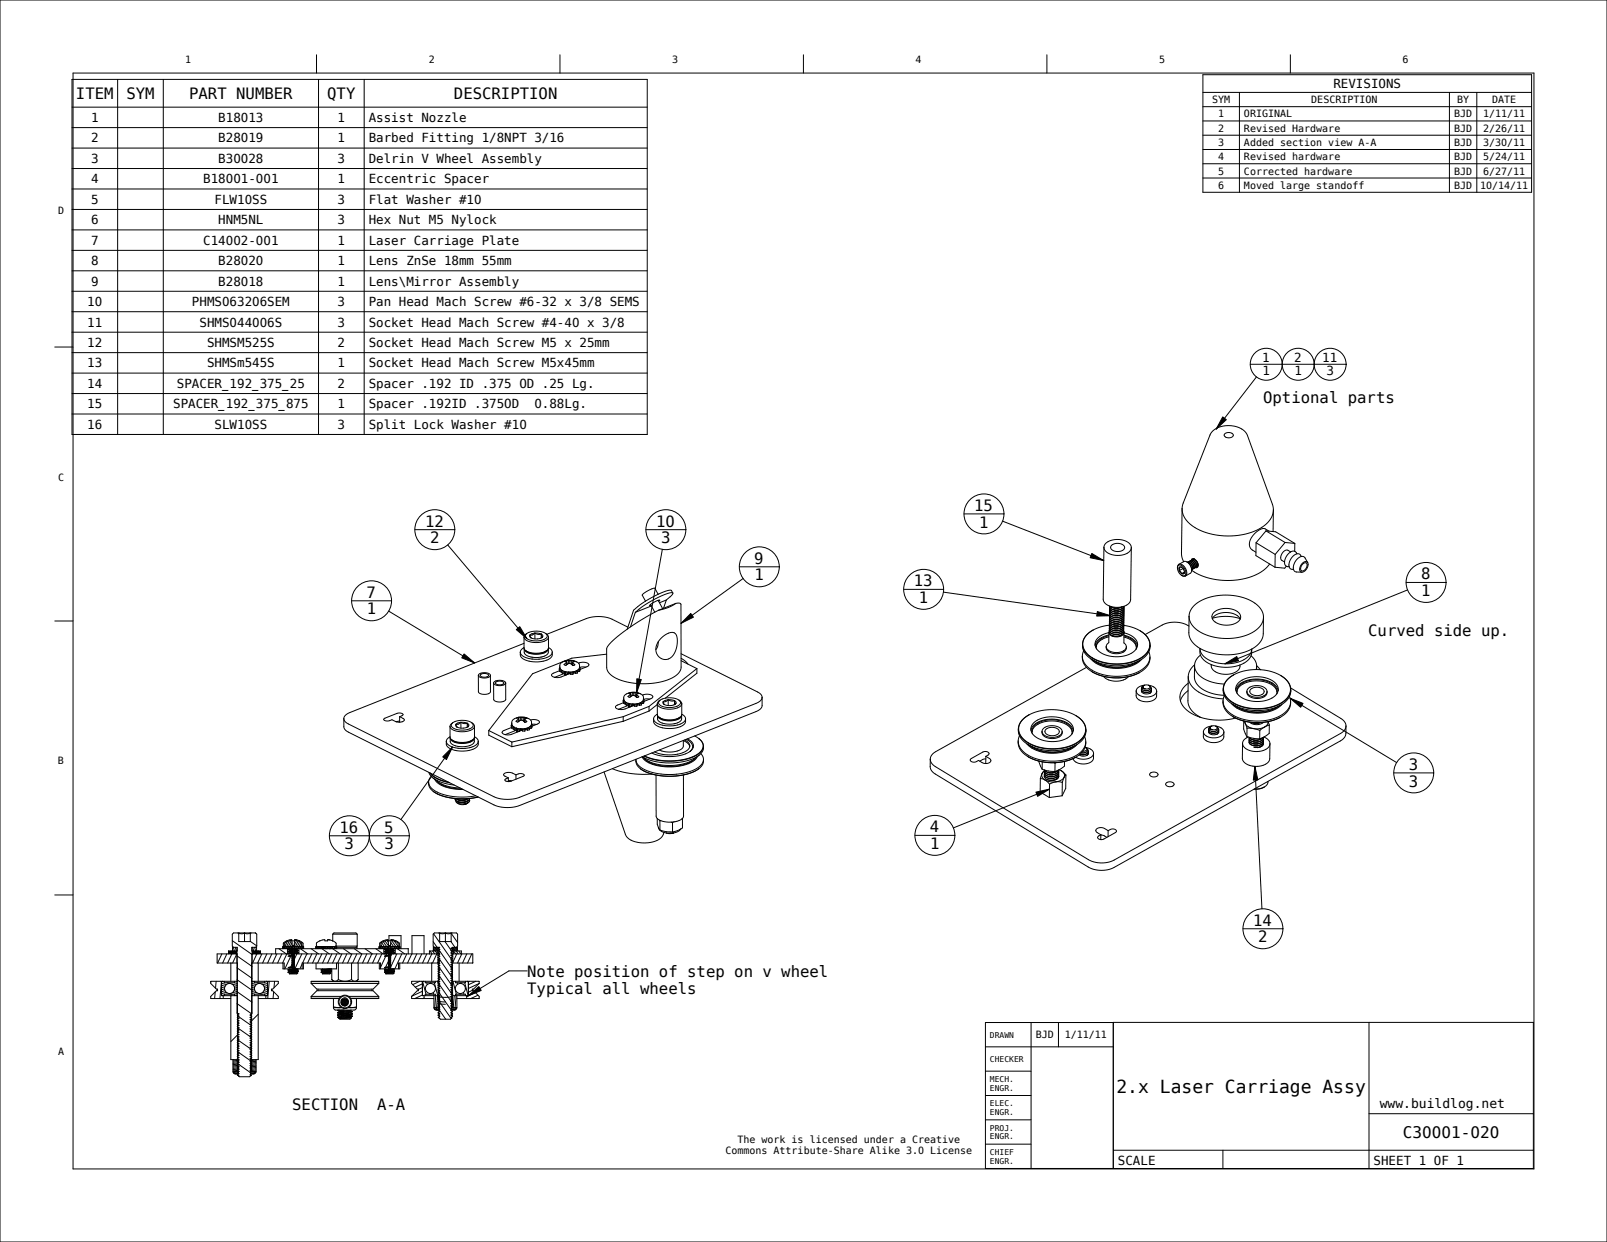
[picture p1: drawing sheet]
<svg xmlns="http://www.w3.org/2000/svg" width="559mm" height="432mm" viewBox="0 0 559 432" stroke-linecap="round" stroke-linejoin="round" font-family="sans-serif">
<defs><g id="words">
<text font-size="6.3" x="388.2" y="380">2.x Laser Carriage Assy</text>
<text font-size="5.6" x="487.9" y="395.6">C30001-020</text>
<g font-size="5.4">
<text x="26.4" y="34.4">ITEM</text>
<text x="43.9" y="34.4">SYM</text>
<text x="65.8" y="34.4">PART NUMBER</text>
<text x="113.8" y="34.4">QTY</text>
<text x="157.8" y="34.4">DESCRIPTION</text>
<text x="439.2" y="140.1">Optional parts</text>
<text x="338.8" y="177.6">15</text>
<text x="147.8" y="183.1">12</text>
<text x="228.1" y="183.1">10</text>
<text x="340.5" y="183.4">1</text>
<text x="149.5" y="188.9">2</text>
<text x="229.9" y="188.9">3</text>
<text x="262.3" y="196">9</text>
<text x="262.4" y="201.8">1</text>
<text x="317.8" y="203.8">13</text>
<text x="494.1" y="201.4">8</text>
<text x="127.4" y="207.8">7</text>
<text x="319.5" y="209.6">1</text>
<text x="494.2" y="207.2">1</text>
<text x="127.6" y="213.6">1</text>
<text x="475.8" y="221.2">Curved side up.</text>
<text x="489.8" y="267.6">3</text>
<text x="489.9" y="273.4">3</text>
<text x="118.1" y="289.5">16</text>
<text x="133.6" y="289.5">5</text>
<text x="323.3" y="289.4">4</text>
<text x="119.8" y="295.3">3</text>
<text x="133.7" y="295.3">3</text>
<text x="323.4" y="295.2">1</text>
<text x="435.8" y="321.8">14</text>
<text x="437.5" y="327.6">2</text>
<text x="183.3" y="339.5">Note position of step on v wheel</text>
<text x="183.3" y="345.5">Typical all wheels</text>
<text x="101.6" y="385.7">SECTION</text>
<text x="131.1" y="385.7">A-A</text>
</g>
<text font-size="4.5" x="479.8" y="385.2">www.buildlog.net</text>
<g font-size="4.3">
<text x="463.6" y="30.6">REVISIONS</text>
<text x="31.7" y="42.4">1</text>
<text x="75.9" y="42.4">B18013</text>
<text x="117.4" y="42.4">1</text>
<text x="128.2" y="42.4">Assist Nozzle</text>
<text x="31.7" y="49.5">2</text>
<text x="75.9" y="49.5">B28019</text>
<text x="117.4" y="49.5">1</text>
<text x="128.2" y="49.5">Barbed Fitting 1/8NPT 3/16</text>
<text x="31.7" y="56.6">3</text>
<text x="75.9" y="56.6">B30028</text>
<text x="117.4" y="56.6">3</text>
<text x="128.2" y="56.6">Delrin V Wheel Assembly</text>
<text x="31.7" y="63.7">4</text>
<text x="70.7" y="63.7">B18001-001</text>
<text x="117.4" y="63.7">1</text>
<text x="128.2" y="63.7">Eccentric Spacer</text>
<text x="31.7" y="70.8">5</text>
<text x="74.6" y="70.8">FLW10SS</text>
<text x="117.4" y="70.8">3</text>
<text x="128.2" y="70.8">Flat Washer #10</text>
<text x="31.7" y="78">6</text>
<text x="75.9" y="78">HNM5NL</text>
<text x="117.4" y="78">3</text>
<text x="128.2" y="78">Hex Nut M5 Nylock</text>
<text x="31.7" y="85.1">7</text>
<text x="70.7" y="85.1">C14002-001</text>
<text x="117.4" y="85.1">1</text>
<text x="128.2" y="85.1">Laser Carriage Plate</text>
<text x="31.7" y="92.2">8</text>
<text x="75.9" y="92.2">B28020</text>
<text x="117.4" y="92.2">1</text>
<text x="128.2" y="92.2">Lens ZnSe 18mm 55mm</text>
<text x="31.7" y="99.3">9</text>
<text x="75.9" y="99.3">B28018</text>
<text x="117.4" y="99.3">1</text>
<text x="128.2" y="99.3">Lens\Mirror Assembly</text>
<text x="30.4" y="106.4">10</text>
<text x="66.8" y="106.4">PHMS063206SEM</text>
<text x="117.4" y="106.4">3</text>
<text x="128.2" y="106.4">Pan Head Mach Screw #6-32 x 3/8 SEMS</text>
<text x="30.4" y="113.5">11</text>
<text x="69.4" y="113.5">SHMS044006S</text>
<text x="117.4" y="113.5">3</text>
<text x="128.2" y="113.5">Socket Head Mach Screw #4-40 x 3/8</text>
<text x="30.4" y="120.6">12</text>
<text x="72" y="120.6">SHMSM525S</text>
<text x="117.4" y="120.6">2</text>
<text x="128.2" y="120.6">Socket Head Mach Screw M5 x 25mm</text>
<text x="438.9" y="125.8">1</text>
<text x="450" y="125.8">2</text>
<text x="459.8" y="125.8">11</text>
<text x="30.4" y="127.7">13</text>
<text x="72" y="127.7">SHMSm545S</text>
<text x="117.4" y="127.7">1</text>
<text x="128.2" y="127.7">Socket Head Mach Screw M5x45mm</text>
<text x="439" y="130.4">1</text>
<text x="450.1" y="130.4">1</text>
<text x="461.2" y="130.4">3</text>
<text x="30.4" y="134.9">14</text>
<text x="61.5" y="134.9">SPACER_192_375_25</text>
<text x="117.4" y="134.9">2</text>
<text x="128.2" y="134.9">Spacer .192 ID .375 OD .25 Lg.</text>
<text x="30.4" y="142">15</text>
<text x="60.2" y="142">SPACER_192_375_875</text>
<text x="117.4" y="142">1</text>
<text x="128.2" y="142">Spacer .192ID .375OD</text>
<text x="185.8" y="142">0.88Lg.</text>
<text x="30.4" y="149.1">16</text>
<text x="74.6" y="149.1">SLW10SS</text>
<text x="117.4" y="149.1">3</text>
<text x="128.2" y="149.1">Split Lock Washer #10</text>
<text x="388.7" y="405.1">SCALE</text>
<text x="477.6" y="405.1">SHEET 1 OF 1</text>
</g>
<g font-size="3.5">
<text x="64.4" y="22.1">1</text>
<text x="149.1" y="22.1">2</text>
<text x="233.7" y="22.1">3</text>
<text x="318.4" y="22.1">4</text>
<text x="403.1" y="22.1">5</text>
<text x="487.7" y="22.1">6</text>
<text x="421.5" y="35.9">SYM</text>
<text x="456" y="35.9">DESCRIPTION</text>
<text x="506.7" y="35.9">BY</text>
<text x="518.9" y="35.9">DATE</text>
<text x="423.6" y="40.8">1</text>
<text x="432.6" y="40.8">ORIGINAL</text>
<text x="505.6" y="40.8">BJD</text>
<text x="515.7" y="40.8">1/11/11</text>
<text x="423.6" y="45.8">2</text>
<text x="432.6" y="45.8">Revised Hardware</text>
<text x="505.6" y="45.8">BJD</text>
<text x="515.7" y="45.8">2/26/11</text>
<text x="423.6" y="50.8">3</text>
<text x="432.6" y="50.8">Added section view A-A</text>
<text x="505.6" y="50.8">BJD</text>
<text x="515.7" y="50.8">3/30/11</text>
<text x="423.6" y="55.7">4</text>
<text x="432.6" y="55.7">Revised hardware</text>
<text x="505.6" y="55.7">BJD</text>
<text x="515.7" y="55.7">5/24/11</text>
<text x="423.6" y="60.7">5</text>
<text x="423.6" y="65.6">6</text>
<text x="432.6" y="60.7">Corrected hardware</text>
<text x="432.6" y="65.6">Moved large standoff</text>
<text x="505.6" y="60.7">BJD</text>
<text x="505.6" y="65.6">BJD</text>
<text x="514.7" y="65.6">10/14/11</text>
<text x="515.7" y="60.7">6/27/11</text>
<text x="20.2" y="74.3">D</text>
<text x="20.2" y="167.3">C</text>
<text x="20.1" y="265.7">B</text>
<text x="360.2" y="361">BJD</text>
<text x="370.3" y="361">1/11/11</text>
<text x="20.2" y="366.7">A</text>
<text x="252.2" y="401.1">Commons Attribute-Share Alike 3.0 License</text>
<text x="256.4" y="397.3">The work is licensed under a Creative</text>
</g>
<g font-size="2.8">
<text x="344.2" y="360.7">DRAWN</text>
<text x="344.2" y="369.2">CHECKER</text>
<text x="344.2" y="376.1">MECH.</text>
<text x="344.2" y="379.2">ENGR.</text>
<text x="344.2" y="384.6">ELEC.</text>
<text x="344.2" y="387.6">ENGR.</text>
<text x="344.2" y="393">PROJ.</text>
<text x="344.2" y="401.5">CHIEF</text>
<text x="344.2" y="396.1">ENGR.</text>
<text x="344.2" y="404.6">ENGR.</text>
</g>
</g></defs>
<g fill="none" stroke="#000" stroke-width=".35">
<path d="M0 0h558.8v431.8h-558.8zM110.1 19v6.4M194.7 19v6.4M279.4 19v6.4M364 19v6.4M448.7 19v6.4M25 27.6h200.1v123.4h-200.1zM25 37.3h200.1M25.4 25.4h508v381h-508zM40.9 27.6v123.4M56.8 27.6v123.4M110.8 27.6v123.4"/>
<path d="M126.6 27.6v123.4M418.3 26h114.3v40.9h-114.3zM418.3 32.1h114.3M418.3 37.1h114.3M431 32.1v34.8M504 32.1v34.8M513.5 32.1v34.8M25 44.4h200.1M25 51.5h200.1M25 58.6h200.1M418.3 42.1h114.3M418.3 47h114.3"/>
<path d="M418.3 52h114.3M418.3 56.9h114.3M25 65.7h200.1M25 72.8h200.1M25 79.9h200.1M418.3 61.9h114.3M25 87h200.1M25 94.2h200.1M25 101.3h200.1M25 108.4h200.1M25 115.5h200.1M19 120.6h6.4"/>
<path d="M25 122.6h200.1M25 129.7h200.1M25 136.8h200.1M25 143.9h200.1M421.6 150a8.6 8.6 0 0 1 11.9 .8l8.9 24.5a6.7 6.7 0 0 1-3.6 8 23.8 23.8 0 0 1-24.8-.9 6.4 6.4 0 0 1-2.6-7.5l9.3-23.6zM409.4 197.4l.4 1.5 1.1 1.1M409.4 197.4l.3-.8 .7-.2 .8 .4 .7 1 .4 1-.1 1-.5 .4-.8-.2M409.9 196.2l-.3 .4-.2 .8M409.9 196.2l1.2 .1 1.1 1.3 .5 1.6-.5 1.1M410.1 198.4l.8 1M410.1 197.3l.4-.2 .6 .3 .8 1.5M410.1 197.3v1.1"/>
<path d="M410.9 197.2l-.8 .1M411.3 197.7l.3 .4M411.3 197.7l-1.2 .7M411.3 197.6v.1M411.7 199.4h-.8M411.8 198.9l-.9 .5M411.8 198.9l-.1 .5M411.9 198.9l-.2 .5M411.9 198.9h.1M412.8 195.4l.1 .1M412.8 195.4l1.1 1.1 .5 1.6M412.8 195.4l-1-.2-1.9 1"/>
<path d="M412.9 195.5h.1M413 195.5h.1M413 195.5l1 1.1 .4 1.4M413.1 195.6l.7 .2 .5 .7 .4 .8-.2 .6M413.1 195.5l.6 .2 .7 .6 .3 .8-.1 .7M413.1 195.5h-.1M413.3 195.4l-.2 .1M413.3 195.4h.6l.8 .6 .4 .9-.1 .8M413.3 195.3v.1M413.5 195.3h-.2M413.5 195.3l.7 .2 .6 .6 .3 .8v.6M413.7 195.1l-.2 .2"/>
<path d="M413.8 195.1h-.1M413.8 195.1l.7 .1 .7 .7 .4 .9-.2 .6M414 195l-.2 .1M414 195l.7 .2 .6 .6 .3 .8v.7M414.1 196.1l.5 .9M414.2 194.9l-.2 .1M414.2 194.8h.6l.6 .4 .7 1.4M414.2 194.8v.1M414.2 194.8l1.2 .4 .6 1.4M414.4 198.1v.2M414.4 198.3l-.3 .9-1.9 1.1M414.4 198.3h.1"/>
<path d="M414.4 198v.1M414.4 198.1h.1M414.4 198h.1M414.5 198h-.1M414.5 197.9v.1M414.6 195.8l.5 .9M414.6 194.6l-.2 .2M414.6 197.8l-.1 .2M414.7 194.6h.6l.7 .5 .5 .9v.8M414.7 194.6h-.1M414.7 194.6l.7 .1 .7 .6 .4 .9-.2 .7M414.9 197.7l-.3 .1"/>
<path d="M414.9 197.7h.1M415 197.7h-.1M415 195.6l.6 .9M415.1 194.4l-.2 .1M415.1 197.5l-.2 .2M415.2 194.3l-.1 .1M415.2 194.3h.1M415.3 197.5h-.2M415.4 197.4l-.1 .1M415.5 195.3l.5 .9M415.6 197.3l-.2 .1M415.8 197.2l-.2 .1"/>
<path d="M415.8 197.2h.1M415.9 197.2h-.1M416 195l.5 .9M416 197l-.2 .2M416 196.6l-.1 .6M416.1 196.6l-.1 .4M416.2 197h-.2M416.3 196.9l-.1 .1M416.3 196.9h.1M416.5 196.8l-.2 .1M416.6 196.7l-.1 .1M436.8 188.7l-.1 4.5 6.7 4"/>
<path d="M436.8 188.7l6.6 4M440.2 184.6l-3.4 4.1M440.2 184.6l6.7 4M440.2 184.6l3.4 .3 6.6 4M443.4 192.7v4.5M446.9 188.6l-3.5 4.1M446.9 188.6l3.3 .3M447.3 196.9l-.6 .6-3.3-.3M450.2 188.9v2.8M19 215.9h6.4M218.3 218l-5.5-2.7a12.5 12.5 0 0 0-8.9-.2l-13.8 5.4M220.9 212.9l-1.7 5"/>
<path d="M226.5 210.7l-5.6 2.2M229.1 209.1l.3-.5-1.9 .7-1.6 1.3 .5-.1M231.7 208.6l-2.4 1M231.7 208.6l-1 2.9M234 206.2l-.4 .8-1.9 1.6M234 206.2l-.6-.1-1.3 .2-4.2 1.9-3.9 2.3-3.1 2.4M234 206.2l-.5-.9a10.3 10.3 0 0 0-6.1 2l-4 2.4-3.1 2.4-2.2 6.6M235 209.8l1.3-.1 .5 .5v21.7a5.6 5.6 0 0 1-4.3 4.4 24.5 24.5 0 0 1-19.4-1.1l-1.4-1.3-.7-1.3-.1-7a13 13 0 0 1 5.3-5.5l6.2-4.2 6.6-3.7M235 209.8l-6 2.4M235 209.8a14.8 14.8 0 0 1-6 2.4M380.1 219.1a6 6 0 0 0-3.7 4.8M385.6 219.9v3.5"/>
<path d="M385.6 219.9a3.1 3.1 0 0 0 4.6 1l.7-1M385.7 219.3a2.99 2.99 0 0 0 4.6 .6l.4-.6M385.7 219.4l-.1 .5M385.7 218.6l.1 .3M385.8 218a2.99 2.99 0 0 0 4.6 .6l.3-.6M385.8 216.7a2.99 2.99 0 0 0 4.6 .6l.3-.6M385.8 216v.3M385.8 215.4a2.99 2.99 0 0 0 4.6 .6l.3-.6M385.8 218.9l-.1 .3M385.8 214.1a2.99 2.99 0 0 0 4.6 .6l.4-.6M385.8 213.4l.1 .3M385.8 217.6v.3"/>
<path d="M385.8 212.8l.1 .2M385.8 212.1l.1 .3M385.8 211.5l.1 .2M385.9 210.8a2.99 2.99 0 0 0 4.6 .6l.3-.5M385.9 210.8a2.99 2.99 0 0 0 4.6 .5l.3-.4M385.9 210.7v.1M385.9 213a3.2 3.2 0 0 0 4.2 .6M385.9 219.7l-.1 .4M385.9 212.4a1.64 1.64 0 0 0 2.1 1.6l2.1-.4M386.1 210.8a3.6 3.6 0 0 0 4.1 .2M386.3 210.9l1.8 .5 1.9-.4M387.3 219.9h1.6"/>
<path d="M387.3 219.2h1.6M387.3 218.6h1.6M387.3 217.9h1.6M387.3 217.3h1.6M387.3 216.6h1.6M387.3 216h1.7M387.3 215.3h1.7M387.3 214.7h1.7M387.3 214h1.7M387.3 213.4h1.7M387.4 212.7h1.6M387.4 212.1h1.6"/>
<path d="M387.4 211.4h1.6M390.7 219.3v.1M390.7 218.7a3.1 3.1 0 0 1-4.9 .2M390.7 218.7v.2M390.7 218a2.45 2.45 0 0 1-3.5 1.8 1.32 1.32 0 0 1-1.4-1.5M390.7 217.4a3.1 3.1 0 0 1-4.9 .2M390.7 219.4a2.73 2.73 0 0 1-4 1.5l-.9-.8M390.7 217.4a2.45 2.45 0 0 1-3.5 1.7 1.57 1.57 0 0 1-1.4-1.2M390.7 219.4l.2 .5M390.7 216.7a2.45 2.45 0 0 1-3.5 1.8 1.32 1.32 0 0 1-1.4-1.5M390.7 219.7a2.95 2.95 0 0 1-4.9 .4M390.7 217.4a10.5 10.5 0 0 1 8.9 5.5 5.5 5.5 0 0 1-3.9 6.4 17.3 17.3 0 0 1-17.5-1.9 4.8 4.8 0 0 1 1.3-8l3.3-1.5 3-.6v.3"/>
<path d="M390.7 216.1a2.45 2.45 0 0 1-3.5 1.7 1.32 1.32 0 0 1-1.4-1.5M390.7 219v.3M390.7 218.9a3.1 3.1 0 0 1-4.8 .8l-.2-.5M390.7 215.4a2.45 2.45 0 0 1-3.4 1.8 1.32 1.32 0 0 1-1.5-1.5M390.8 218.4l-.1 .3M390.8 214.8a2.45 2.45 0 0 1-3.5 1.7 1.32 1.32 0 0 1-1.4-1.5M390.8 217.7l-.1 .3M390.8 214.1a2.45 2.45 0 0 1-3.5 1.8 1.32 1.32 0 0 1-1.4-1.5M390.8 217.1l-.1 .3M390.8 213.5a2.45 2.45 0 0 1-3.5 1.7 1.32 1.32 0 0 1-1.4-1.5M390.8 216.4l-.1 .3M390.8 212.8l-.7 .8"/>
<path d="M390.8 212.8a2.45 2.45 0 0 1-3.5 1.8 1.32 1.32 0 0 1-1.4-1.5M390.8 215.8a3.1 3.1 0 0 1-4.8 .8l-.2-.3M390.8 212.2a3.1 3.1 0 0 1-4.9 .2M390.8 212.2l-.1 .8-.6 .6M390.8 215.1l-.1 .3M390.8 211.5a3.1 3.1 0 0 1-4.9 .2M390.8 211.5a2.45 2.45 0 0 1-3.5 1.8 1.32 1.32 0 0 1-1.4-1.5M390.8 214.5a3.1 3.1 0 0 1-4.8 .8l-.2-.6M390.8 210.9a2.45 2.45 0 0 1-3.5 1.7 1.32 1.32 0 0 1-1.4-1.5M390.8 213.8v.3M390.8 213.2a3.1 3.1 0 0 1-4.8 .8l-.1-.3M390.8 212.5v.3"/>
<path d="M390.8 211.9v.3M390.8 211.2v.3M390.9 219.9l-.1 3.6M396.6 219.4a5.9 5.9 0 0 1 3.3 4.9M410.9 200l.7 .4 .6-.1M413.4 217.7a9.8 9.8 0 0 0-9.3-.4l-5.9 3.3M413.5 214.3a7.6 7.6 0 0 0 5.7 6.3l4.9 1.2h5.3a11.3 11.3 0 0 0 9.7-5.8l.3-1.4M415.1 210.6a18.3 18.3 0 0 1 16.7-3 9.4 9.4 0 0 1 7.5 6.3v6.4a7.8 7.8 0 0 1-6.2 6.3l-4.6 1-5.3-.2a11.4 11.4 0 0 1-9.6-6l-.2-1.2 .1-5.9a5.3 5.3 0 0 1 1.6-3.7zM421.6 215.1a6.6 6.6 0 0 1 8.1-1.4l1 .7 .6 .8M421.6 214.9l2.3-.5 2.5-.1 2.5 .2 2.3 .6M422.1 212.9l1.3-.8 1.7-.5 1.7-.1 1.8 .3a2.78 2.78 0 0 1 2.6 3.4 6.6 6.6 0 0 1-8.1 1.4 2.16 2.16 0 0 1-1-3.7zM167.1 234.6a1.91 1.91 0 0 1 2.8 .3 1.89 1.89 0 0 1-2.9-.2z"/>
<path d="M170.5 234.8a2.82 2.82 0 0 0-4.2 0M170.5 234.8a2.82 2.82 0 0 1-4.2 0M170.5 234.8v5.7a2.82 2.82 0 0 1-4.1 0l-.1-5.7M172.4 237.2a1.91 1.91 0 0 1 2.8 .3 1.89 1.89 0 0 1-2.9-.1zM175.8 237.4a2.82 2.82 0 0 0-4.1 .1M175.8 237.4a2.82 2.82 0 0 1-4.1 .1M175.8 237.4l.1 5.7a2.82 2.82 0 0 1-4.2 0v-5.6M182.2 221.5v3.8l.6 .9M182.2 223.7l-60.5 24-1.7 1-.4 1.1M182.2 225.2l-.9 .7-.4 .9M182.3 225.5v.1M183.1 220.3l-.7 .6-.2 .6"/>
<path d="M184.3 220.8v.7l1.2 .6h1.6l1.3-.4M184.3 220.8l.3 .9M186 220.1l-.9 .6-.8 .1M186 220.1l1.2 .5 1-.2M186 220.1l2.2 .3M186 220.1v2M186 220.1l-1.7 .7M188.2 220.4l.5 1M188.2 220.4l.5 .5v.5M188.2 220.4v1.4M188.4 221.6v.1M188.7 221.4l-.3 .2"/>
<path d="M188.7 221.4l-.3 .3M189.8 220.3a1.18 1.18 0 0 1 .4 1.3 1.18 1.18 0 0 1-1.2 .8l-2 .4-2.2-.1a1.88 1.88 0 0 1-2.1-1.9l.4-.5M189.8 220.3l-1.5-.7-1.9-.2-1.9 .3-1.4 .6M189.8 220.3l.4 .3M190.2 220.6l.5 .9M190.2 226.2l-1.5 .6-2.1 .3-2.1-.2-1.7-.7M190.2 226.2l-1.5 .8-2.1 .3-2.3-.3-1.5-.8M190.7 225.5v.1M190.7 225.6l-.4 .7-.9 .6-2.9 .6-3-.6-.9-.6-.3-.7M190.7 225.6l-.1 1.4-.6 .7-1.6 .7-1.9 .2-1.9-.2-1.6-.6-.7-.8v-1.4M190.7 221.5v3.8l-.5 .9M190.7 221.5a4 4 0 0 1-4.4 1.9l-1.2-.1a2.88 2.88 0 0 1-2.9-1.8"/>
<path d="M190.7 225.1a2 2 0 0 1 1.3 1.6M192 226.7a4.1 4.1 0 0 1-4.1 2.4l-2.1 .1-2.3-.4a2.89 2.89 0 0 1-2.6-2M192 226.7v.9a4.1 4.1 0 0 1-4.1 2.4l-2.1 .1-2.3-.3a2.89 2.89 0 0 1-2.6-2.1v-.9M194.5 232.5l.1 .9M194.5 232.5l.2 .5M194.5 232.2h.2M194.5 232.2l.1 .3M194.6 233.2l-2.1 .8a.72 .72 0 0 0-.7 .9 .72 .72 0 0 0 .9 .5l2 .1 2.6-1M194.7 231.9l-.2 .3M194.7 231.9h.1M194.7 231.9l.1 .6M194.7 233l-.1 .4"/>
<path d="M194.8 232.5l.7 .6M194.8 232.5h-.3M195.1 233.4v.3l.6 .4M195.1 233.4h-.5M195.1 233.3v.1M195.1 233.3l.6 .4M195.2 232.9l-.5 .1M195.5 233.1v.1M195.5 233.1l.8 .3M195.6 233.1h.1M195.6 233.1l-.5 .2M195.7 233.7v.4"/>
<path d="M196.3 233.4l-.6 .3M196.3 234.1l-3.4 1.4M196.3 233.4l2.8 .2M196.3 234.1l.1 .1M196.3 234.1v.1M196.3 234.2l.5 .4M196.3 234.1h.1M196.4 234.2l.6 .4M196.4 233.5v.3M196.4 233.8l-.7 .3M196.4 233.8l.1 .1M196.4 233.8h.1"/>
<path d="M196.5 233.9l-.2 .2M196.5 233.9h.1M196.6 233.8l-.1 .4 .7 .3M196.6 233.8l.8 .3M196.8 233.6l-.2 .2M196.8 234.6l.1 .1M196.9 230.4l-.8 .6 .3 .2a.97 .97 0 0 0 1.2-.5l.4-.1 .7 .4M196.9 230.4v.8M197 229.7l-.7 .2 .8 .3M197 229.7h.7M197 229.7v.4M197.1 230.2l-.2 .2"/>
<path d="M197.1 230.2l.1 .8M197.2 234.5h.1M197.4 234.1l-.1 .4M197.4 234.1l.2-.4 .1 .4M197.6 234.2h.4M197.7 234.1l-.4 .4M197.7 229.7h.4M197.7 229.7l-.1 1M197.7 234.1h.5M197.7 234.1h.1M198.1 229.7v1M198.2 234.1h-.6"/>
<path d="M198.2 234.1h.1M198.2 234.1h-.5M198.2 234.1l.1 .3M198.2 234.1l-.8 .4M198.4 234h.9M198.4 234l-.2-.3v.4M198.4 234l-.1 .4M198.6 229.7h.8M198.6 229.7l.1 1.2M198.6 229.7h-.5M198.7 231l.5 .4M199.1 230.2l.1 .3"/>
<path d="M199.1 230.2l-.1 1M199.1 233.6l.2 .4M199.2 230.5l.3 .2a.37 .37 0 0 1 .2 .5 .37 .37 0 0 1-.5 .2M199.2 230.5v.9M199.3 234l-.1 .5-.9-.1M199.4 229.7l.6 .3-.9 .2M199.4 229.7v.3M199.5 233.9l-.2 .1M199.5 233.5v.4M199.5 233.9h.1M199.6 233.5v.4M199.6 233.9l.5 .2"/>
<path d="M199.7 233.5l.5 .2M199.7 233.5l-.6 .1M200.2 233.7l-.1 .4M200.4 233.3l.4 .2M200.5 233.2v.1M200.5 230.1a4.3 4.3 0 0 0-5.8 1.1v.7M200.5 230.1h.1M200.5 233.2v.2M200.5 230.1l.9 .7 .1 1.1M200.7 233.4l.6 .1M200.8 233.5l-.6 .2M200.8 233.5v.5l-.7 .1"/>
<path d="M200.8 233h.6M201.1 232.7l-1.4 .8M201.2 230.6l1.5-.4a1.42 1.42 0 0 1 2 1.1l-3.1 1.5M201.2 232.7l.5 .1M201.4 233l-.1 .5M201.5 232l.2 .2M201.5 231.9l-.4 .8M201.7 232.8l-.1 .5-.3 .2M201.7 232.8l-.3 .2M201.7 232.2v.5h-.3M201.7 232.2h-.2M203.7 231.9l-2.1 .1"/>
<path d="M211 227.4l-12.2 1.4-13.6 5.4-15.2 19.8M228.9 223.1l-.2 1.5-.6 1.3M230 221.8a4 4 0 0 1 4.8-1.5 7.1 7.1 0 0 1-2.3 8.8 3.7 3.7 0 0 1-4.1-1.8 3.7 3.7 0 0 1 .6-4.4zM236.8 227.3l26.6 13.3 1.2 .9 .4 .9M236.8 228.9l1.3 .8 1.1 1.2M236.8 229.7l5.5 2.7M242.3 232.4l-16.6 13.2M242.3 232.4v1.7l-10.9 8.6M376.4 228.1a6.6 6.6 0 0 0 4.9 6.2 17.3 17.3 0 0 0 16.8-1.8l1.5-2 .3-2.1M376.4 228.1a7.4 7.4 0 0 0 6 6.1 17 17 0 0 0 15.9-2.4l1.1-1.6 .5-1.8M376.4 223.9a7.2 7.2 0 0 0 5.9 6.1 17.1 17.1 0 0 0 15.9-2.2l1.1-1.4 .6-1.6M376.4 223.9a5.8 5.8 0 0 0 3.5 5.5"/>
<path d="M376.8 226.3l-.4 1.8M377.8 232l-52.4 29.3-1.4 1.1-.5 1.5M379.3 229.1a13.9 13.9 0 0 0 14.6 2.2l1.7-.9 1.3-1.1M379.9 229.4a18.3 18.3 0 0 0 16.4 .3M379.9 229.4l1.4 .8a15.2 15.2 0 0 0 13.6 .2l1.4-.7M379.9 233.7a18.1 18.1 0 0 0 16.3 .2M380.5 229.8a13.9 13.9 0 0 0 15.2 .2M387.2 220.5h1.7M396.9 239.8v.1M396.9 239.9h.1M396.9 239.3l.1 .2M396.9 239.2l.1 .3"/>
<path d="M397 239.5l-.1 .3M397.2 238.7v.5l1 .3M397.2 238.7l-.3 .5M397.4 238.9v.1M397.4 239l.8 .5M397.4 238.9h.1M397.4 239l.1 .1M397.4 238.9l.1 .2M397.5 239.1l.7 .4M397.5 238.5l-.3 .2M397.6 238.5l-.2 .4M397.7 238.3l-.1 .2"/>
<path d="M397.7 238.3h.1M397.7 238.3l-.3 .6M397.8 238.3h-.1M397.8 238.3h.1M397.8 238.3l.9-.2 .8 .2M399.5 226.6l.4 1.8M399.5 238.3l.2 .1M399.7 238.4h.1M399.7 238.4l.2 .5-.3 .4-1.4 .2M399.7 238.4l.5 .8-.8 .8-1.4 .1-1-.6M399.9 224.8a6 6 0 0 1-3.6 4.9M399.9 224.3v.5"/>
<path d="M400.2 238.9l.2 .6M400.4 239.9v.4M400.4 239.5l-.4 .8-1.1 .4-1.3-.2-.7-.6M400.4 239.5l-.4 .8-1.2 .5-1.3-.2-.6-.7M413.2 237.6a5.6 5.6 0 0 0 .1 9.8 20.6 20.6 0 0 0 16.3 2.2M413.2 235.3l-.1 8.3a6.8 6.8 0 0 0 4.4 5.8M413.2 235.3a7.8 7.8 0 0 0 6 6.5l2.8 .8 3.4 .4M415.4 231.4l-.1 3.9a6.7 6.7 0 0 0 5.5 5.6l2.4 .6 2.5 .2M415.4 231.4a6.6 6.6 0 0 0 5.4 5.5l2.4 .7 2.5 .2M415.4 231.1l-1.5 1.8-.7 2.4M417.4 227.8l-1.5 1.8-.5 1.8M421.2 231.1a3.3 3.3 0 0 0 3.5 3.2 5.6 5.6 0 0 0 6.4-2.3v-.8"/>
<path d="M425.3 239.5a7.2 7.2 0 0 0 5.9 6 17.1 17.1 0 0 0 15.9-2.2l1.1-1.4 .6-1.5M425.3 239.5a5.8 5.8 0 0 0 3.5 5.5M426.9 236.2a16.6 16.6 0 0 1 16.5-2.3 6.7 6.7 0 0 1 5.3 6.4 8.5 8.5 0 0 1-7.2 5.6 16.4 16.4 0 0 1-14.6-3.2 4.4 4.4 0 0 1 0-6.5zM429 234.6a6 6 0 0 0-3.7 4.9M435 228l1.5 1.8 .5 1.9M437 231.4l1.2 1.4M437 231.7l-.2 1.1M437 231.7v1.1M438.1 232.7l.3 .1M445.5 235a5.9 5.9 0 0 1 3.3 4.8M448.8 239.2l17.8 10.8 1.1 1.2 .3 1.2M448.8 239.8v.5"/>
<path d="M448.8 239.8v.6M133.5 249.9l4.9-2a1.04 1.04 0 0 1 1.7 .8l-1.1 .5 1.1 .6a.65 .65 0 0 1 .4 .8 .65 .65 0 0 1-.8 .4h-1.6l-1.8-.8-1.1 .4a1.04 1.04 0 0 1-1.7-.7zM139 249.2v1.9M139 250.7l-1.2 .3M156.5 252.5v3.8l.6 .9M156.5 256.2l-.9 .7-.4 .9M156.6 256.6h.1M157 251.6l-.5 .9M157.1 257.2l1.4 .6 1.9 .3 2.1-.2 1.6-.5M157.1 257.2l1.3 .7 2 .4 2.2-.2 1.5-.7M157.4 251.3l-.3 .3M157.4 251.3l-.4 .3"/>
<path d="M158.5 251.8l.1 .7 1.2 .6h1.7l1.2-.5M158.5 251.8l.3 .8M158.8 252.6v.1M158.8 252.7h.1M160.3 251.1l-.9 .6-.9 .1M160.3 251.1l-1.8 .7M160.3 251.1l1.1 .5 1.1-.2M160.3 251.1l2.2 .3M160.3 251.1v2M162.5 251.4l.4 1.1M162.5 251.4l.5 .5-.1 .6M162.5 251.4v1.4"/>
<path d="M162.7 252.7h.1M162.9 252.5l-.2 .1M162.9 252.5l-.2 .2M164 251.3a1.18 1.18 0 0 1 .5 1.3 1.18 1.18 0 0 1-1.2 .8l-2 .4-2.2-.1a1.88 1.88 0 0 1-2.1-1.9l.1-.2M164 251.3l-1.4-.7-2-.2-1.9 .3-1.3 .6M164 251.3l.8 .6 .2 .6M164.4 257.2l-.3 .2M164.9 256.5v.1M164.9 256.6l-.3 .8-.9 .5-2.9 .6-3.1-.6-.8-.6-.3-.7M164.9 256.6v1.4l-.6 .7-1.6 .7-1.9 .2-1.9-.2-1.6-.6-.7-.8v-1.4M165 252.5v3.8l-.6 .9M165 252.5a4 4 0 0 1-4.4 1.9l-1.2-.1a2.88 2.88 0 0 1-2.9-1.8"/>
<path d="M165 256.1a2 2 0 0 1 1.3 1.6M166.3 257.7a4.1 4.1 0 0 1-4.2 2.4l-2.1 .1-2.2-.3a2.89 2.89 0 0 1-2.6-2.1M166.3 257.7v.9a4.1 4.1 0 0 1-4.2 2.5h-2.1l-2.2-.3a2.89 2.89 0 0 1-2.6-2.1v-.9M170 254l8 4M170 254v1.6l8 4M177.8 252.2l.1 1M177.8 252.2l.2 .6M177.8 251.9h.2M177.8 251.9l.1 .3M177.8 252.9l-2.5 1.1a.72 .72 0 0 0-.7 .8 .72 .72 0 0 0 .9 .6h2l3.1-1.2M178 251.6l-.2 .3M178 251.6h.1"/>
<path d="M178 251.6l.1 .6M178 251.6v-.5a2.94 2.94 0 0 1 3.4-1.8h.5a2.63 2.63 0 0 1 2.9 1.8v.6M178 252.8l-.1 .4M178 258v1.6M178.1 252.2l.7 .6M178.1 252.2h-.3M178.4 253.1l-.5 .1M178.4 253v.4l.6 .5M178.4 253l.6 .5M178.5 252.7l-.5 .1M178.8 252.8v.1M178.8 252.8l.8 .4"/>
<path d="M178.9 252.9l-.5 .1M179 253.5v.4M179.6 253.2l-.6 .3M179.6 253.8l-3.9 1.6M179.6 253.2l1.3 .2M179.6 253.9h.1M179.6 253.9l.5 .5M179.7 253.9v.1M179.7 253.2v.4M179.7 253.6l-.7 .3M179.7 254l.6 .3M179.7 253.5l.1 .1"/>
<path d="M179.7 253.5v.1M179.8 253.6l-.2 .3M179.8 253.6h.1M179.9 253.5l-.1 .5 .7 .2M179.9 253.5l.8 .3M180.1 253.3l-.2 .2M180.1 254.4h.1M180.2 250.2l-.8 .6 .3 .1a.97 .97 0 0 0 1.2-.5l.4-.1 .7 .4M180.2 250.2v.7M180.3 249.4l-.7 .3 .8 .2M180.3 249.4h.7M180.3 249.4v.4"/>
<path d="M180.4 249.9l-.2 .3M180.4 249.9l.1 .8M180.5 254.2h.1M180.7 253.8l-.1 .4M180.9 254h.4M180.9 253.4l-.2 .4M181 253.4v.4M181 253.8l-.4 .4M181 249.4l.4 .1M181 249.4l-.1 1.1M181.4 249.5v.9M181.5 253.9h-.6"/>
<path d="M181.5 253.8h.1M181.5 253.8h-.5M181.5 253.8l.1 .3M181.5 253.9l-.8 .3M181.7 253.7h.9M181.7 253.7l-.2-.3v.4M181.7 253.7l-.1 .4M181.9 249.4l.8 .1M181.9 249.4l.1 1.3M181.9 249.4l-.5 .1M182 250.7l.5 .4M182.4 249.9l.1 .3"/>
<path d="M182.4 249.9l-.1 1M182.4 253.3l-1.5 .1M182.4 253.3l.2 .4M182.5 250.2l.3 .3a.37 .37 0 0 1 .2 .5 .37 .37 0 0 1-.5 .1M182.5 250.2v.9M182.6 253.7l-.1 .5-.9-.1M182.6 249.8l-.2 .1M182.7 249.5l.6 .3h-.7M182.7 249.5v.3M182.8 253.6l-.2 .1M182.8 253.6h.1M182.9 253.2v.4"/>
<path d="M182.9 253.6l.5 .3M183 253.2l.5 .2M183 253.2l-.6 .1M183.5 253.4l-.1 .5M183.7 253l.4 .3M183.8 252.9v.2M184 253.2h.6M184.1 253.3l-.6 .1M184.1 253.3v.4l-.7 .2M184.1 252.7h.6M184.4 252.5l-1.4 .7M184.5 250.3l1-.1a1.42 1.42 0 0 1 2 1.1l-2.6 1.2"/>
<path d="M184.5 252.4l.4 .1M184.7 252.7l-.1 .5M184.8 251.7l-.4 .8M184.8 251.7l.2 .2M184.9 251.8l1.6 .1M184.9 252.5v.5l-.3 .2M184.9 252.5l-.2 .2M185 251.9v.5l-.3 .1M185 251.9l-.2 .1M216.7 249.2l-38.7 8.8M216.7 249.2v1.6M216.7 250.8l-38.7 8.8"/>
<path d="M216.7 243.6l.2 .5M216.7 243.6l.2 .9M216.8 243.3h.1M216.8 243.3v.3M216.8 244.3l-2.1 .8a.72 .72 0 0 0-.7 .9 .72 .72 0 0 0 .9 .5l.2 .1M216.9 243l-.1 .3M216.9 243h.1M216.9 243l.1 .6M216.9 243v-.5a2.94 2.94 0 0 1 3.5-1.9l.5 .1a2.63 2.63 0 0 1 2.9 1.8l-.1 .6M216.9 244.1v.4M217 243.6l.8 .6M217.1 243.6h-.4"/>
<path d="M217.4 244.5h-.5M217.4 244.4l-.1 .4 .6 .4M217.4 244.4l.6 .4M217.5 244l-.6 .1M217.8 244.2v.1M217.8 244.2l.6 .3M217.8 244.3l-.4 .1M218 244.8l-.1 .4M218.4 244.5l1.4 .3M218.5 244.5l-.5 .3M218.6 245.2l-3.5 1.4M218.6 245.2v.1"/>
<path d="M218.6 245.3l.5 .5M218.6 245.2h.1M218.6 245.3l.6 .4M218.6 244.6v.3M218.6 244.9l.2 .1M218.6 244.9l-.7 .3M218.7 245l-.1 .2M218.8 245h.1M218.8 244.9l-.1 .5 .8 .2M218.8 244.9l.8 .3M219 244.7l-.2 .2M219.1 241.5l-.7 .6 .2 .2a.97 .97 0 0 0 1.3-.5l1 .2a.65 .65 0 0 0 .5 .5 .65 .65 0 0 0 .7-.3l-.6-.6"/>
<path d="M219.1 241.5l.1 .8M219.2 240.8l-.7 .3 .8 .2M219.2 240.8h.7M219.2 240.8v.4M219.3 241.3l-.2 .2M219.3 241.3l.1 .8M219.5 245.6h.1M219.5 245.6l-2.6 1h-1.8M219.6 245.2v.4M219.8 245.3h.4M219.9 245.2h.5zM219.9 244.8l-.3 .4"/>
<path d="M219.9 244.8v.4M219.9 245.2h.5M219.9 245.2l-.3 .4M219.9 240.8h.5M219.9 240.8l-.1 1M220.4 240.8v1M220.4 245.2l.2 .3M220.4 245.2h.1M220.4 245.2l-.8 .4M220.7 245.1h.8M220.7 245.1l-.3-.3v.4M220.7 245.1l-.1 .4"/>
<path d="M220.9 240.8h.8M220.9 240.8v1.3M220.9 240.8h-.5M221.3 241.3l.2 .3M221.3 241.3l-.1 1M221.3 244.7l-1.5 .1M221.3 244.7l.2 .4M221.5 241.6l-.1 .9M221.5 245.1l-.1 .5-.8-.1M221.7 240.8l.6 .3-1 .2M221.7 240.8l-.1 .3M221.8 245l-.3 .1"/>
<path d="M221.8 245h.1M221.8 244.6v.4M221.8 245l.5 .2M221.9 244.6l.5 .2M221.9 244.6l-.6 .1M222.4 244.8l-.1 .4M222.6 244.4l.5 .3M222.8 244.3v.2M222.9 244.6h.7M223.1 244.7l-.7 .1M223.1 244.7l-.1 .4-.7 .1M223.1 244.1h.5"/>
<path d="M223.4 241.7l1.5-.4a1.42 1.42 0 0 1 2 1.1l-3.1 1.5M223.4 243.8l.5 .1M223.6 244.1v.5M223.7 243.1l-.5 .9-1.3 .6M223.7 243.1l.2 .2M223.9 243.9v.5l-.3 .2M223.9 243.9l-.3 .2M223.9 243.3h-.2M223.9 243.3v.5h-.3M225.7 245.6l-9 3.6M225.7 245.6v1.6M225.7 247.2l-9 3.6"/>
<path d="M225.9 243.1h-2.1M228.6 244.7v3.7M228.6 244.9l-2.9 2.3M228.6 248.3l-1 .7-.3 .9M228.6 248.4l.5 .9M228.6 248.7v.1M229.1 243.7l-.5 1M229.5 243.5l-.3 .3M229.5 243.5l-.4 .2M230.6 244a1.09 1.09 0 0 0 1.4 1.3h1.5l1.3-.5M230.6 244l.3 .9M232.4 243.3l-.9 .6-.9 .1"/>
<path d="M232.4 243.3l-1.8 .7M232.4 243.3l2.1 .3M232.4 243.3l1 .4 1.1-.1M232.4 243.3v2M234.5 243.6l.6 .5-.1 .5M234.5 243.6l.5 1M234.5 243.6v1.4M234.8 244.8h.1M235 244.6l-.2 .2M236.1 243.4l-1.4-.6-1.9-.2-1.9 .2-1.4 .7M236.1 243.4l.7 .6 .3 .7M236.1 243.4a1.18 1.18 0 0 1 .4 1.4 1.18 1.18 0 0 1-1.1 .8l-2.8 .4a3.1 3.1 0 0 1-3.6-1.8l.2-.4"/>
<path d="M236.5 249.3a7.6 7.6 0 0 1-7.3 .1M236.5 249.3a6.5 6.5 0 0 1-7.4 0M237 248.7v.1M237 248.8v1.3l-.6 .8-1.4 .6-2.1 .3-1.9-.2-1.7-.7-.6-.7-.1-1.4M237 248.8l-.3 .7-.9 .6-2.9 .5-3.1-.5-.8-.6-.4-.7M237.1 244.7v3.8l-.6 .8M237.1 244.7a3.9 3.9 0 0 1-4.3 1.9 3.9 3.9 0 0 1-4.2-1.9M237.1 248.3a2 2 0 0 1 1.3 1.6M238.4 249.9v.9a4.1 4.1 0 0 1-4.2 2.4l-2.1 .1-2.2-.4a2.89 2.89 0 0 1-2.6-2.1v-.9M238.4 249.9a4.1 4.1 0 0 1-4.2 2.4l-2.1 .1-2.2-.4a2.89 2.89 0 0 1-2.6-2.1M238.6 257a3.3 3.3 0 0 1 2.3 2.6M239 256.9a2.39 2.39 0 0 1 1.7 3.7l-.6 .6"/>
<path d="M240.8 259.7l-.7 1.4M241.6 255.9a3.7 3.7 0 0 1 2.7 4.4 10.2 10.2 0 0 1-8.1 4 22.4 22.4 0 0 1-12.1-1.5M243 256.8l1.2 1.2 .4 1.4M244.6 259.4l-.2 1.6-1.3 1.6M244.6 259.4a5.6 5.6 0 0 1-4.6 4.2 23.1 23.1 0 0 1-16.1-.7M265 242.4l-.5 1.1-1.6 1.1-82.2 32.6a12.5 12.5 0 0 1-9-.2l-50.5-25.3-1.3-.9-.3-1M265 242.4v2.9M265 245.3l-.5 1.1-1.6 1-82.2 32.6a12.5 12.5 0 0 1-9-.2l-50.8-25.4-1.3-1.4v-3.2M354.1 257.6a6.6 6.6 0 0 0 4.9 6.2 18.6 18.6 0 0 0 14.8-.4M354.1 257.6a7.4 7.4 0 0 0 6 6.1 17 17 0 0 0 15.9-2.4l1.1-1.6 .5-1.8M354.1 253.4a5.8 5.8 0 0 0 3.5 5.5M354.1 253.4a7.2 7.2 0 0 0 5.9 6.1 17.1 17.1 0 0 0 15.9-2.2l1.3-1.7 .4-1.8"/>
<path d="M354.5 255.8l-.4 1.8M355.7 250.2a16.6 16.6 0 0 1 16.5-2.3 6.7 6.7 0 0 1 5.3 6.4 8.5 8.5 0 0 1-7.3 5.6 16.4 16.4 0 0 1-14.6-3.2 4.4 4.4 0 0 1 .1-6.5zM357 258.6a13.9 13.9 0 0 0 14.6 2.2l1.7-.9 1.3-1.1M357.6 258.9a18.3 18.3 0 0 0 16.4 .3M357.6 258.9l1.4 .8a15.2 15.2 0 0 0 13.6 .2l1.4-.7M357.7 248.6a6 6 0 0 0-3.6 4.8M358.2 259.3a13.9 13.9 0 0 0 15.2 .2M374.3 248.9a5.9 5.9 0 0 1 3.3 4.9M377.1 256.1l.5 1.8M377.3 259.8l.3 .2M377.6 257.9a6 6 0 0 1-3.8 5.5M377.6 260h.1"/>
<path d="M377.6 260l.3 .3-.1 .5-1.3 .4M377.6 253.8a5.8 5.8 0 0 1-3.6 5.4M397.9 240.7h1.1M399.3 240l-1.4 .1M400.4 240.4l-.7 .7M400.4 240.3v.1M400.4 240.3h.1M400.4 240.3v.2M413.1 240.1a6.9 6.9 0 0 0-2.6 3.5M420.3 254v.1M420.3 254.1h.1M420.3 253.5v.2"/>
<path d="M420.3 253.7l.1 .1M420.4 253.7l-.1 .3M420.6 252.9v.6l1 .2M420.6 252.9l-.3 .8M420.8 253.2l.8 .5M420.8 253.2l.1 .1M420.8 253.1l.1 .2M420.9 253.3l.7 .4M420.9 252.7l-.3 .2M421.1 252.5l-.3 .7M421.1 252.5h.1M421.1 252.5l-.3 .6"/>
<path d="M421.2 252.5h-.1M421.2 252.5l.9-.2 .8 .2M421.2 252.5h.1M421.3 254.9h1.1M422.6 254.2l-1.4 .1M422.9 252.5l.2 .1M422.9 252.5l.2 .2M423.1 252.6h.1M423.1 252.7l.2 .4-.3 .4-1.4 .2M423.1 252.6l.4 .5M423.5 253.1l-.1 .7-1 .5h-1.1l-.9-.5M423.5 253.1l.3 .6"/>
<path d="M423.7 254.7l-.6 .6M423.7 254.1l.1 .4M423.7 254.6v.1M423.8 254.5l-.1 .1M423.8 253.9l-.5 .6-1.2 .4-1.2-.2-.6-.6M423.8 254.5l-.1 .2M423.8 253.8l-.5 .8-1.2 .4-1.3-.3-.5-.7M423.8 253.7v.2M423.8 253.7v.1M425.3 243.7a6.6 6.6 0 0 0 4.9 6.2 17.3 17.3 0 0 0 16.9-1.9l1.4-2 .3-2M425.3 243.7a7.4 7.4 0 0 0 6 6.1 17 17 0 0 0 15.9-2.4l1.1-1.6 .5-1.8M425.7 241.9l-.4 1.8"/>
<path d="M428.2 244.6a13.9 13.9 0 0 0 14.6 2.3l1.7-.9 1.3-1.1M428.8 245l1.4 .8a15.2 15.2 0 0 0 13.6 .2M428.8 245a18.3 18.3 0 0 0 16.4 .2M428.9 249.2a18.1 18.1 0 0 0 16.2 .2M429.4 245.3a13.9 13.9 0 0 0 15.2 .2M432.5 250.7l-.1 2.7 1.2 2.7M432.6 250.7l.5 .9M433 250.8l.1 .8M433.1 251.6l1 1.1 1.8 .6M433.1 251.6l.5 1.5M433.6 256.1l2.2 .6 2.2 .1M433.6 253.1l2.3 .2"/>
<path d="M433.6 253.1v3M434.3 258a3 3 0 0 0 4.6 .6l.4-.6M434.4 257.3a3 3 0 0 0 4.5 .7l.4-.6M434.4 256.7v.3M434.5 256.4l.8 .6 1.4 .3 1.4-.2 1-.6M434.6 251.1l1 .6 1.3 .2 1.3-.2 1.1-.6M435.1 251.1l1.6 .4 1.7-.3M435.3 251.2l1.4 .2 1.5-.2M435.9 253.3l2.2 .6M435.9 259.2l1.6 .1M435.9 258.6h1.6M435.9 257.9l1.6 .1"/>
<path d="M435.9 257.3h1.6M436 251.4l1.6 .1M438.1 253.9l-.1 2.9M439.2 251.1l-.2 .3M439.3 258a2.39 2.39 0 0 1-3.3 1.8M439.3 257.4a2.51 2.51 0 0 1-3.6 1.7h-.1a1.22 1.22 0 0 1-1.2-1.5M439.3 256.7a2.51 2.51 0 0 1-3.6 1.8l-.1-.1a1.22 1.22 0 0 1-1.2-1.4M439.3 258.4a2.11 2.11 0 0 1-2.1 1.5M439.3 257.7v.3M439.4 257.1l-.1 .3M439.4 256.3a3 3 0 0 1-4.5 1.1l-.5-.5v-.6l.8 .8 1.5 .3 1.4-.2 1.1-.8M439.4 256.4a3.1 3.1 0 0 1-4.8 .9l-.2-.3"/>
<path d="M439.7 252.8l-1.8 .5h-2M439.7 252.8l-1.6 1.1M441.4 252.1l-.4-1.2-.3 1-1 .9M441.4 252.1l-.1 2.9-1.6 1.1-1.7 .7M441.4 252.1l-1.7 .7M445.2 245.2l-1.4 .8M448.4 242.2l.4 1.8M448.8 240.3a6 6 0 0 1-3.6 4.9M468 252.4l-.5 1.5-1.4 1.1-78.7 44a9.8 9.8 0 0 1-9-.1l-53.1-32.4-1.3-1.1-.5-1.5M468 252.4l-.1 3.3-.5 .8-1 .9-79 44.2a9.8 9.8 0 0 1-9-.2l-53.5-32.5-1-.9-.4-.8v-3.3M149 271.9a4.9 4.9 0 0 0 4.1 4.6 24.2 24.2 0 0 0 13.2 .6M149 271.9a5.3 5.3 0 0 0 4.4 4.1 24.3 24.3 0 0 0 12 .7"/>
<path d="M149.1 268.5l.8 1.4 2.4 1.9a14.1 14.1 0 0 0 7.7 2.2M149.4 268.7a10.3 10.3 0 0 0 6.9 3.4M149.7 268.8a10.3 10.3 0 0 0 6.2 3.1M149.9 269.9l-.6 1-.3 1M150.6 270.5a15.3 15.3 0 0 0 7.4 2.4M150.7 275.2a20.9 20.9 0 0 0 15.6 1.9M151.2 270.9a9.4 9.4 0 0 0 7.8 3.5l2 .1M152 271.5a12 12 0 0 0 8.7 2.8M158.3 277.9v.1M158.4 277.6l-.1 .3M158.5 277.6l1.4 .6 2-.1M158.5 278.4l.3 .6"/>
<path d="M158.6 277.7l1.9 .4 2.1-.4M158.8 279l1.6 .5 1.8-.2M158.8 279l1.6 .7 1.9-.3M159 278l1.3 .3 1.6-.2M161.6 278.1l-2 .1M161.6 278.8l-2 .1M161.7 279.5l-.4 .1h.3M162.1 279.4l-.4 .2M162.1 279.4l-.4 .1M162.2 279.4h-.1M162.3 279.4h-.1M162.4 277.9l-.5 .2"/>
<path d="M162.4 278.6l-1.7 .5-1.7-.4M162.5 279.2l-.3 .1M162.5 279.3l-.2 .1M162.5 279.2l-.2 .2M162.5 279.2v.1M162.6 279.2l-.4 .2M162.6 279.2h-.1M162.7 279.1l-.1 .1M162.7 279l-.2 .2M162.8 277.7l-.9 .4M162.9 278.9l-.2 .1M162.9 278.9l-.2 .2"/>
<path d="M163.2 278a.8 .8 0 0 1-.5 1M163.3 277.6l-.7 .8-1.6 .4-1.8-.1-.9-.7M163.3 277.6l-.6 .8-1.7 .5-1.8-.1-.9-.8M163.3 278.3l-.4 .6M176.8 270.4v1.3M176.8 271.4l1.1 .1M179.4 269.4l-1.2-.6a2.33 2.33 0 0 0-3.1 .6l1.7 1M179.4 269.4l1.1-.4a1.04 1.04 0 0 1 1.7 .7l-4.9 2a1.04 1.04 0 0 1-1.6-.7l1.1-.6M179.4 269.4v1.5M210 268.4l7.5 21.7a6.3 6.3 0 0 0 6.3 3 6.9 6.9 0 0 0 6.9-3.1l.2-.6M212.9 267.2a30.4 30.4 0 0 0 13.7 1.9M221.1 264.1l.3 1.7 1.4 1.6"/>
<path d="M221.1 264v.1M223.3 263.1a21.5 21.5 0 0 0 19.7-.5l-1.7 1.3a17.5 17.5 0 0 1-16.9 .1zM240.1 261.2a15.2 15.2 0 0 1-13.5 .6M241.7 263.7a13.8 13.8 0 0 1-11.4 2.6 9.8 9.8 0 0 1-6.3-2.6M242.5 263a9.7 9.7 0 0 1-8.1 3.6 14 14 0 0 1-10.7-2.8l-.4-.7M243 267.3a20.9 20.9 0 0 1-20.2 0M243.7 262l.7 1.1 .2 .9M244.6 264a4.9 4.9 0 0 1-4.1 4.6 21.9 21.9 0 0 1-17.7-1.2M244.6 264a5.5 5.5 0 0 1-4.5 4.2 22 22 0 0 1-17.2-1.4l-1.4-1.4-.4-1.3M337.6 263.8l4.2-2.3a1.19 1.19 0 0 1 1.3-.3 1.19 1.19 0 0 1 .7 1.1l-1 .7 1.2 .7a.91 .91 0 0 1 .5 1.1 .91 .91 0 0 1-1.1 .6l-1.5-.1-1.6-.9-.8 .4a1.19 1.19 0 0 1-1.3 .2 1.19 1.19 0 0 1-.7-1.1zM342.8 263.9h-.8l-1.3 .7M342.8 263v2.5"/>
<path d="M357.6 263.2a18.1 18.1 0 0 0 16.2 .2M361.3 264.6l1.1 2.8M362.4 267.4l2.2 .7 2.2 .1M362.4 264.9v2.5M363.1 269.4l.1 .2M363.2 268.7v.3M363.2 268.1v.2M363.2 269.7l-.1 .2M363.3 267.7l.8 .7 1.4 .3 1.4-.3 1-.6M364.7 270.6h1.6M364.7 270h1.6M364.7 269.3h1.6"/>
<path d="M364.7 268.7h1.6M366.3 271.3h-.2M366.6 265.2l.3 .1M366.9 265.3l-.1 2.9M367 265.2l-.1 .1M368.1 270.1l-.8 .8-1.5 .4M368.1 270v.1M368.1 269.4l-.8 .9-1.5 .4-1.7-.3-.9-.8M368.1 269.4a2.51 2.51 0 0 1-3.6 1.7l-.5-.1M368.1 268.7a2.51 2.51 0 0 1-3.6 1.8h-.1a1.22 1.22 0 0 1-1.2-1.5M368.1 268.1a2.51 2.51 0 0 1-3.6 1.7h-.1a1.22 1.22 0 0 1-1.2-1.4M368.1 269.8v.3"/>
<path d="M368.1 269.1v.3M368.2 268.5a3.1 3.1 0 0 1-4.8 .8l-.2-.3M368.2 267.7a3 3 0 0 1-4.5 1.1l-.5-.6v-.5l.8 .7 1.5 .3 1.4-.2 1.1-.7M368.2 267.8a3.1 3.1 0 0 1-4.8 .9l-.2-.4M370.2 264.7l-.1 1.7-1.6 1.1-1.7 .7M370.6 274.1l-1.3 2.6-4.4 .6-3.2-2M376 262.4h1.1M377.7 260l.1 .1M377.8 260.1l.4 .5-.2 .7-.8 .4h-1.1l1.2-.1M378.2 260.6l.3 .6M378.4 262.1l-.6 .6M378.4 261.5l.1 .4"/>
<path d="M378.4 261.5l-1.1 .8-1.8-.1M378.4 262v.1M378.4 261.9v.1M378.5 261.9l-.1 .2M378.5 261.2l-.3 .5-.7 .5h-1.9M378.5 261.2l-.1 .3M439.2 273.8l-1.5 .4-1.5 .1M439.3 273.8l-1.5 .5-1.7 .1M439.6 273.6l-.4 .2M439.6 273.6l-.3 .2M440.9 271.7l-.3 1.1-1 .8M228.5 284.6l.1 2 .4 1.1"/>
<path d="M228.9 287.7l.9 1.2 1.8 .7M229 287.7l.5 .9M229.4 285.2l.1 .2M229.5 285.4v3.2M229.5 288.6l2.2 .5 2.2 .1M229.8 285.3l-.3 .1M231.6 289.6h2.5M231.7 289.6l1.2 .2 1.3-.2M233.4 285.8l.5 .2M233.4 289.7l-.9 .1M233.6 289.7l-1.1 .1M233.9 286v3.2"/>
<path d="M234 289.6l-1.5 .2M234.1 289.6h-.1M234.2 285.8l-.3 .2M236.7 288.2l-1 .9-1.6 .5M236.7 288.2l-2.8 1M237.3 284.6h.1M237.3 284.6h-.1M237.3 284.6v3.2l-.6 .4M382.8 290.3l1 .2 1.1 .6M382.8 290.2v1.7M385.3 288.8l-1.2-.8a1.95 1.95 0 0 0-3 .9l1.7 1.3M385.3 288.8l.8-.4a1.19 1.19 0 0 1 1.3-.3 1.19 1.19 0 0 1 .7 1.2l-4.3 2.4a1.19 1.19 0 0 1-1.3 .3 1.19 1.19 0 0 1-.7-1.2l1-.6"/>
<path d="M385.3 288.8v2.1M19 311.1h6.4M77.2 331.6l-1.5 3.2M78.9 331.6l-1.5 3.2M79.5 330.6v1M79.5 330.6h3v-1.2h-1.7v1.2M79.5 330.6h.1M80.3 334.8v6.4M80.4 334.8l-.1 .1M80.6 331.6l-1.5 3.2M80.8 327l6.9 4.9M81.2 330.6l-1.7 .2"/>
<path d="M81.8 329.4l.4 1.2M82.2 331.5l-2.1 .1M82.2 330.6v1h-.3M82.2 331.3l-2.7 .2M82.2 331.1l-2.7 .3M82.2 331l-2.7 .2M82.2 330.8l-2.7 .3M82.2 330.7l-2.7 .2M82.4 331.6l-1.5 3.2M82.4 329.4v22.8l.6 .3-.5 .4 .5 .4-.5 .4 .5 .4-.5 .4 .5 .4-.5 .4 .5 .4-.5 .4 .5 .4-.5 .4 .5 .4-.5 .4 .5 .4-.5 .4 .5 .4-.5 .4 .5 .4-.5 .4 .5 .4-.5 .4 .5 .4-.5 .4 .5 .4-.5 .4 .5 .4-.5 .4 .5 .4-.5 .4 .5 .4-.5 .4 .5 .4-.5 .4 .5 .4-.5 .4 .5 .4-.5 .4 .5 .4-.5 .5 .5 .4M82.4 336.5l5.3 3.6M82.4 332.3l5.3 3.7"/>
<path d="M82.4 331.6h-6.9v3.2h7.1v6.4l-9.3 .1v.6l2 2h.4v.5h-.4l-2 2 .1 .8h6.9M82.7 324.4l.3 .3M83 324.4l1.1 .3a1.59 1.59 0 0 1 1.9 0l1-.3v3h-4zM85 324.4v3M87 327.3l2.3 1.5M87.3 324.4l-.3 .3M87.6 331.6h14v5.2h-3.2v-2M87.7 329.4v22.8l-.4 .1 .2 .3M87.8 330.6v1M87.9 329.4l.3 1.2-.4 .1M88.5 329.4l.4 1.2M88.8 324.4l.2 .1"/>
<path d="M88.9 329.4l.4-.5v-4.1l-.4-.4h-7.7l-.4 .4v4.1l.4 .5 .3 1.2M89.2 329.4h.1M89.2 329.4h-1.6v1.2h3v1M89.2 329.4v1.2M89.3 331.6l-1.5 3.2M89.8 334.8v6.4M90 330.6l-2.2 .2M90.6 331.5l-1.7 .1M90.6 331.3l-2.8 .3M90.6 331.2l-2.8 .2M90.6 331l-2.8 .3M90.6 330.9l-2.8 .2"/>
<path d="M90.6 330.7l-2.8 .3M91.1 331.6l-1.5 3.2M92.8 331.6l-1.5 3.2M94.5 331.6l-1.4 3.2M96.3 331.6l-1.5 3.2M97 329.8l2.5 1.8M98 331.6l-1.5 3.2M98.3 329.2l.1 .1M98.3 329.2l.1 .6M98.4 329.3v.5M98.6 329.3l.2 .4M98.6 329.3h-.2"/>
<path d="M98.6 329.2h-.3M98.6 329.1l.2 .1M98.6 329.1l2.9 .1M98.6 329.1v.2M98.8 329.2v.5M98.8 329.7h.4M98.8 336.8v-2h-11.3v6.4l9.3 .1v.6l-2 2h-.4v.5h.4l2 2-.1 .8h-6.9M98.9 329.2h.9h-1M99 329.2l-.2 .5M99.2 329.7l-.8 .1M99.2 329.7h.1M99.3 329.7l-.7 .1"/>
<path d="M99.6 329.2l-.2 .5M99.7 327.1h.1M99.7 327.1a1.09 1.09 0 0 0-1.1 .7 1.09 1.09 0 0 0 .4 1.3h2.5M99.7 331.6l-1.4 3.2M99.8 329.7h-.5M99.8 329.7h.4M99.9 327.3l-.8 1.6M100 329.8v1.8M100.2 330.1l.5 .3M100.2 338.1h.1M100.2 330v.1M100.2 330.8v.1"/>
<path d="M100.2 331.6h.1M100.2 337.2v.1M100.2 329.1l.1 .1M100.2 330h.1M100.2 330.8h.1M100.2 337.1h.1M100.2 337.3h.1M100.2 330.9h.1M100.2 338.1l.5 .3M100.2 337.3l.5 .3M100.2 330.9l.5 .3M100.2 337.9v.2"/>
<path d="M100.2 329.2h-.1M100.2 329.7l-.3 .1M100.2 329.2l-.2 .5M100.3 329.2h-.1M100.5 329.8h-4.6v1.8M100.6 329.1l-.4 .1M100.6 327.1l-.9 2M100.7 329.7l-.5 .3M100.7 330.4v.1M100.7 331.2v.1M100.7 337.6h.1M100.7 338.4h.1"/>
<path d="M100.7 330.5l-.5 .3M100.7 331.3l-.5 .3M100.7 338.4l-.1 .1M100.7 337.6l-.5 .3M100.9 329.2l-.3 .5h-.4M101 329.1h.3zM101 329.1h-.4M101.3 326.9l-1 2.2M101.5 329.2l-.3 .5M101.5 326.9l-2.4 .9-.1 1 .5 .3M101.5 331.6l-2.4 5.2M101.5 327.1h.9"/>
<path d="M101.5 329.9l-1.3 .1M101.5 330.6l-1.3 .2M101.5 331.4l-1.3 .2M101.5 332.3l-1.3 .2M101.5 336.3l-1.3 .2M101.5 337.1l-1.3 .2M101.5 335.5h.1M101.5 337.8l-1.3 .1M101.5 337.9l-1.3 .2M101.5 337l-1.3 .1M101.5 336.2l-1.3 .2M101.5 332.2l-1.3 .2"/>
<path d="M101.5 331.5l-1.1 .1M101.5 330.7l-1.3 .2M101.5 329.9l-1.3 .2M101.5 329.1v.6h-1.7M101.5 329.9h.1M101.5 330.6v.1M101.5 331.4v.1M101.5 332.2v.1M101.5 336.2v.1M101.5 337v.1M101.5 337.8v.1M101.5 337h.1"/>
<path d="M101.5 333h.1M101.5 327.7l-.6 1.4M101.6 329.2h-.1M101.7 335.4l-.1 .1M101.7 331.4l-.1 .1M101.7 328.7l-.2 .4M101.8 337.7l-.1 .2M101.8 333.8l-.1 .1M101.8 329.8l-.1 .2M101.9 336.1l-.1 .2M101.9 332.2v.1M102.1 334.5l-.1 .2"/>
<path d="M102.1 330.6l-.1 .1M102.2 336.9l-.1 .2M102.2 333l-.1 .1M102.3 335.3l-.1 .2M102.3 331.4l-.1 .1M102.3 335.3h.1M102.3 335.3l-.8 .1M102.3 336.6l-.7 .1M102.3 335.8l-.7 .1M102.3 335l-.7 .1-.8 1.7-.6 .3M102.3 334.2l-.7 .1M102.3 333.5h-.7"/>
<path d="M102.3 332.7h-.7M102.3 331.9h-.7M102.3 336.5l-.7 .1M102.3 335.7l-.7 .1M102.3 334.9l-.7 .1M102.3 334.1l-.7 .1M102.3 333.4h-.7M102.3 332.6h-.7M102.3 331.8h-.7M102.4 332.2h-.9M102.4 329.6h-.9M102.4 336.1l-.9 .1"/>
<path d="M102.4 333.8h-.9M102.4 337l-.9 .1M102.4 336.2l-.9 .1M102.4 335.4l-.8 .1M102.4 337.8l-.9 .1M102.4 332.3h-.9M102.4 334.7h-.9M102.4 333.9h-.9M102.4 331.5h-.9M102.4 333.1h-.9M102.4 329.1l-1.4 .1M102.4 330.7h-.9"/>
<path d="M102.4 329.9h-.9M102.4 330.6v.1M102.4 331.4v.1M102.4 336.9v.1M102.4 337.7v.1M102.4 333.9h.1M102.4 337.8h.1M102.4 334.6h-.9M102.4 329.7h1.9M102.4 333h-.9M102.4 337.7l-.9 .1M102.4 336.9l-.9 .1"/>
<path d="M102.4 331.4h-.9M102.4 330.6h-.9M102.4 326.9l2.4 .9 .1 1-.5 .3M102.4 329.1l-.8 .1M102.5 326.9l-.1 .3M102.6 326.7l-.3 2h-.7l-.1-1.9-1.7 .3M102.6 329.1h-.2M102.7 326.7h.1M102.7 329.2l-.2 .5M102.7 326.7l.4 .1M103.1 329.7l-1.6 .2M103.1 326.8h.1"/>
<path d="M103.1 327l-1 2.1M103.1 326.8l1.1 .3a1.12 1.12 0 0 1 1.1 .7 1.12 1.12 0 0 1-.4 1.3h-2.5M103.2 330l-2.5 .4M103.2 330.8l-2.5 .4M103.2 337.2l-2.5 .4M103.2 338l-2.5 .4M103.2 338.1l-2.5 .3M103.2 338l.3 .2M103.2 330.8l-2.5 .5M103.2 330v.1M103.2 331.6h.1M103.2 338v.1"/>
<path d="M103.2 337.2l.5 .3M103.2 330.9l.5 .3M103.2 330.1l.5 .3M103.2 330.1l-2.5 .4M103.2 331.6l-.9 2M103.3 329.7h-.2M103.3 329.2l-.2 .5M103.4 336.8l-1 .1M103.5 329.8h30.5M103.5 338.3h.1M103.5 338.3l-2.9 .2M103.5 338.3l-.3 .3-2.6-.1"/>
<path d="M103.6 327.2l-.8 1.9M103.7 329.7l-.5 .3M103.7 330.5l-.5 .3M103.7 331.3l-.5 .3M103.7 336.9l-.5 .3M103.7 337.7l-.5 .3M103.7 331.2h.1M103.7 330.4h.1M103.7 329.7l-1.3 .2M103.7 330.5l-1.3 .2M103.7 331.3l-1.3 .2M103.7 337.7l-1.3 .1"/>
<path d="M103.7 336.9l-1.3 .1M103.7 337.6h.1M103.7 329.7h.1M103.7 337.7h.1M103.7 330.5h.1M103.7 331.3h.1M103.7 336.9h.1M103.7 329.1v.1M103.7 330.4v.1M103.7 331.2v.1M103.7 337.6v.1M103.7 331.2l-1.3 .2"/>
<path d="M103.7 330.4l-1.3 .2M103.7 337.6l-1.3 .1M103.8 329.2h-.1M103.8 329.7h-.1M103.9 329.2l-.2 .5M104 329.8v1.8M104 329.1l-.2 .1M104.1 329.1v.1M104.1 329.1l-.4 .1M104.1 329.2h-1.7v.7M104.1 329.7h1M104.2 327.4l-.8 1.7"/>
<path d="M104.3 329.7l1 .1M104.5 329.8l2.5 1.8M104.6 329.2l-.3 .5M104.6 329.2h-.5M104.6 329.2h.1M104.7 327.7l-.7 1.4M104.7 329.2h.4M104.9 328.4l-.3 .6M105 331.6l-2.5 5.2M105.1 335.1l-.8 1.7M105.1 336.8v-2h27.2v2M105.1 329.2l-.1 .6-.9-.1"/>
<path d="M105.1 329.7l.2 .1M105.1 329.2v.5M105.1 329.2l.2 .1M105.3 329.1v.1M105.3 329.1l-.7 .1M105.3 329.6v.2M105.3 329.3h.1M105.3 329.3v.3M105.5 334.8v2h-3.2v-5.2h32.8v5.2h-3.2v-2M105.5 329.6h-.2M105.5 329.6l.1 .1M105.6 329.1l-.1 .5"/>
<path d="M105.6 329.1l-.9 .1M105.6 329.1v.6M105.6 329.7l-.3 .1M106.7 331.6l-1.5 3.2M108.2 329.8l2.6 1.8M108.4 331.6l-1.4 3.2M109.8 329.2l.1 .1M109.8 329.2l.1 .6M109.9 329.3v.5M109.9 334.8v2M110.1 329.3v.3l.3 .1M110.1 329.3h-.2"/>
<path d="M110.1 329.2h-.3M110.1 329.1l1.2 .1M110.1 329.1v.2M110.1 329.1l.5 .2M110.2 331.6l-1.5 3.2M110.4 329.7h.1M110.4 329.7l-.5 .1M110.4 329.7l.1 .1M110.4 329.2h.9M110.4 329.8h-.3M110.6 329.3l-.1 .5M111.3 329.2l-.7 .1"/>
<path d="M111.3 329.2l-.1 .4 .4 .1M111.3 329.2h.4M111.3 329.7h.4M111.3 329.6v.1M111.3 329.7l-.8 .1M111.3 329.7h.3M111.4 329.1l.3 .1M111.7 329.7l-.3 .1M111.7 338.1h.1M111.7 337.2v.1M111.7 329.1l.1 .1M111.7 337.1h.1"/>
<path d="M111.7 337.3h.1M111.7 329.7h.1M111.7 338.1l.5 .3M111.7 337.3l.5 .3M111.7 337.9v.2M111.7 329.2l.4 .1M111.7 329.7l.3 .1M111.7 329.2h.1M111.8 329.2h-.1M111.8 329.2h1.2M111.9 331.6l-1.5 3.2M112 329.8l2.5 1.8"/>
<path d="M112.1 329.3l-.1 .5M112.1 329.1l-.3 .1M112.1 329.1l-.4 .1M112.1 329.8h-.1M112.1 338.5h.1M112.2 329.1h-.1M112.2 337.6h.1M112.2 338.4h.1M112.2 336.8l-.5 .3M112.2 338.4l-.1 .1M112.2 337.6l-.5 .3M112.5 329.1h-.3"/>
<path d="M112.5 329.2l-.4 .1M112.5 329.7l-.5 .1M112.5 329.7h.9M112.5 329.2v.5M112.5 329.1h.3zM113 329.6v.1M113 329.6l.8 .2M113 329.2v.3M113 329.2h-.5M113.1 329.1l-.1 .1M113.1 329.1l-.1 .5M113.1 329.1l.3 .1"/>
<path d="M113.4 329.2l.5 .1M113.5 329.2h.9M113.7 331.6l-1.5 3.2M113.9 329.7h1.3M113.9 329.7l-.1 .1M113.9 329.5v.2M113.9 329.2v.1M113.9 329.1l-.5 .1M113.9 329.3l-.1 .5M113.9 326.8v.3h-.9l-.2-.4-1.5 .4a1.12 1.12 0 0 0-1.1 .7 1.12 1.12 0 0 0 .3 1.3l6.2-.1a1.18 1.18 0 0 0 .1-1.2 1.18 1.18 0 0 0-1.1-.7M113.9 329.1h-.7M114 326.8h-.1"/>
<path d="M114.1 326.7l-.1 .1M114.1 329.1h-.2M114.2 326.7l1.5 .4M114.2 326.7h-.1M114.4 329.7l-1.2 .1M114.4 329.2v.5M114.7 337.2l-2.5 .4M114.7 338l-2.5 .4M114.7 338.1l-2.5 .3M114.7 338l.3 .2M114.7 338v.1M114.7 337.2l.5 .3"/>
<path d="M114.8 329.7h-.4M114.8 329.6l-.4 .1M114.8 329.6l.4 .1M114.9 336.8l-3.2 .3M114.9 329.1l.4 .1M114.9 329.1l-.1 .5M114.9 329.1l-.5 .1M115 338.3h.1M115 338.3l-2.9 .2M115 338.3l-.3 .3-2.6-.1M115.2 329.7l.3 .1M115.2 329.7h.4"/>
<path d="M115.2 336.9l-.5 .3M115.2 337.7l-.5 .3M115.2 329.7l-.7 .1M115.2 336.9l-3.5 .4M115.2 337.7l-3.5 .4M115.2 329.7l-.2 .1M115.2 337.6h.1M115.2 329.7h.1M115.2 337.6l-3.5 .3M115.2 337.7h.1M115.2 336.9h.1M115.2 329.1l-.1 .1"/>
<path d="M115.2 337.6v.1M115.2 329.2h.4M115.3 329.2l.4 .1-.1 .4M115.3 329.2h.3M115.4 331.6l-1.5 3.2M115.5 329.2v.1M115.5 329.1l-.2 .1M115.6 329.2v.1M115.6 329.7l.9 .1M115.6 329.7l1.2 .1M115.7 329.8l2.6 1.8M115.7 324.8v2.3"/>
<path d="M115.7 324.8h8.5M115.7 324.8l.4-.4h7.7l.4 .4M115.8 329.7v.1M115.9 329.1v.1M116.3 329.6l.5 .2M116.3 329.6l-.7 .1M116.4 329.1l-.1 .5M116.4 329.1l-.8 .1M116.4 329.1l.1 .1M116.5 329.2l.3 .1v.3M116.8 329.1v.1M116.8 329.1l-.3 .1"/>
<path d="M116.8 328.9h7.4M116.8 329.6v.2M117 334.8v2M117 329.6h-.2M117 329.6l.1 .1M117.1 329.1l-.1 .5M117.1 329.1l-.6 .1M117.1 329.1v.6M117.1 329.4h7v.4M117.1 329.7l-.3 .1M117.1 331.6l-1.5 3.2M118.9 331.6l-1.5 3.2"/>
<path d="M119.4 329.8l2.6 1.8M120.6 331.6l-1.5 3.2M122.3 331.6l-1.4 3.2M123.2 329.8l2.6 1.8-1.5 3.2M124.1 331.6l-1.5 3.2M124.2 328.9l-.4 .5M124.2 324.8v4.1M126.9 329.8l2.6 1.8M127.6 331.6l-1.5 3.2M129.3 331.6l-1.5 3.2M130.7 329.8l2.5 1.8M131 331.6l-1.4 3.2"/>
<path d="M131.8 329.2l.1 .1M131.8 329.2l.1 .6M131.9 329.3v.5M132.1 329.6h.1M132.1 329.6l.2 .1M132.1 329.3v.3M132.1 329.3h-.2M132.1 329.2h-.3M132.1 329.1l.2 .1M132.1 329.1v.2M132.3 329.4l.2 .3M132.3 329.2h1"/>
<path d="M132.3 329.2v.5M132.3 329.7h.4M132.4 329.2h.9M132.5 328.5l.3 .6M132.7 329.7l-.8 .1M132.7 327.7l-.2 1 .5 .4M132.7 327.7l1 1.4M132.8 331.6l-1.5 3.2M132.8 329.7l-.7 .1M133 329.2l.3 .5M133.3 327.4l1.2 1.7M133.3 329.7h-.6"/>
<path d="M133.3 329.7h.4M133.5 329.8v1.8M133.7 330.1l.5 .3M133.7 338.1h.1M133.7 330v.1M133.7 330.8v.1M133.7 331.6h.1M133.7 337.2v.1M133.7 329.1v.1M133.7 330h.1M133.7 330.8h.1M133.7 337.1h.1"/>
<path d="M133.7 337.3h.1M133.7 330.9h.1M133.7 338.1l.5 .3M133.7 337.3l.5 .3M133.7 330.9l.5 .3M133.7 337.9v.2M133.7 329.2h-.1M133.7 329.7l-.3 .1M133.7 329.2l.4 .5M133.9 327.1l1.4 2.1M134.1 329.7h-.4M134.1 329.1l-.4 .1"/>
<path d="M134.1 338.5h.1M134.2 329.7l-.5 .3M134.2 329.1h-.1M134.2 330.4v.1M134.2 331.2v.1M134.2 337.6h.1M134.2 338.4h.1M134.2 336.8l-.5 .3M134.2 330.5l-.5 .3M134.2 331.3l-.5 .3M134.2 338.4l-.1 .1M134.2 337.6l-.5 .3"/>
<path d="M134.5 329.1h-.3M134.5 331.6l-2.2 4.7M134.5 329.1h.3zM134.5 329.2l.4 .5M134.6 329.2h-.1M134.6 327l.4 .6M135 326.9l-2.3 .8M135 327.1h.9M135 329.9l-1.3 .1M135 330.6l-1.3 .2M135 331.4l-1.3 .2M135 332.3l-1.3 .2"/>
<path d="M135 336.3l-1.3 .2M135 337.1l-1.3 .2M135 337.8l-1.3 .1M135 337l-1.3 .1M135 336.2l-1.3 .2M135 337.9l-1.3 .2M135 332.2l-1.3 .2M135 331.5l-1.1 .1M135 330.7l-1.3 .2M135 329.9l-1.3 .2M135 329.9h.1M135 330.6v.1"/>
<path d="M135 331.4v.1M135 332.2v.1M135 336.2v.1M135 337v.1M135 337.8v.1M135 337.9h.1M135 329.9l.1 .1M135.1 332.2v.1M135.1 334.1l-1.3 2.7M135.1 334.6l.1 .1M135.2 337l.1 .1M135.3 327.1v-1.8h4.1v4.5"/>
<path d="M135.3 331.4l.1 .1M135.3 333.8l.1 .1M135.4 336.1l.1 .2M135.5 330.6l.1 .1M135.6 333l.1 .1M135.6 335.3l.1 .2M135.7 337.7l.1 .1M135.7 329.8l.1 .1M135.8 328.7h-.7l-.1-1.9-1.7 .3a1.12 1.12 0 0 0-1.1 .7 1.12 1.12 0 0 0 .3 1.3h2.5v.6h-1.7M135.8 328.7l.2 .4M135.8 332.2h-.8M135.8 332.2h.1"/>
<path d="M135.8 332.2l.1 .1M135.8 336.6l-.7 .1M135.8 335.8l-.7 .1M135.8 335l-.7 .1M135.8 334.2l-.7 .1M135.8 333.5h-.7M135.8 332.7h-.7M135.8 331.9h-.7M135.8 336.5l-.7 .1M135.8 335.7l-.7 .1M135.8 334.9l-.7 .1M135.8 334.1l-.7 .1"/>
<path d="M135.8 333.4h-.7M135.8 332.6h-.7M135.8 331.8h-.7M135.8 332.3h-.8M135.9 327.7l.9 1.4M135.9 333.8h-.9M135.9 337.8l-.9 .1M135.9 337l-.9 .1M135.9 336.2l-.9 .1M135.9 335.4l-.9 .1M135.9 334.7h-.9M135.9 333.9h-.9"/>
<path d="M135.9 330.7h-.9M135.9 329.9h-.9M135.9 331.5h-.9M135.9 329.1l-1.3 .1M135.9 333.1h-.9M135.9 332.3h-.1M135.9 330.6v.1M135.9 331.4v.1M135.9 336.9v.1M135.9 337.7v.1M135.9 329.6h-.9M135.9 336.1l-.9 .1"/>
<path d="M135.9 329.1h.2h-4M135.9 335.3l-.9 .1M135.9 334.6h-.9M135.9 329.7l2.9 .1M135.9 333h-.9M135.9 337.7l-.9 .1M135.9 336.9l-.9 .1M135.9 331.4h-.9M135.9 330.6h-.9M135.9 326.9l2.4 .9 .1 1-.5 .3M135.9 326.8l-.1 1.9M136 326.8h-.1"/>
<path d="M136.1 326.7l-.1 .1M136.1 329.2l.4 .5M136.1 326.9l1.5 2.2M136.2 326.7l1.5 .4 1 .6M136.2 326.7h-.1M136.2 331.6l-.4 .9M136.4 329.7l-1.4 .2M136.7 330l-2.5 .4M136.7 330.8l-2.5 .4M136.7 337.2l-2.5 .4M136.7 338l-2.5 .4M136.7 338.1l-2.5 .3"/>
<path d="M136.7 338l.3 .2M136.7 330.8l-2.5 .5M136.7 330v.1M136.7 331.6h.1M136.7 338v.1M136.7 337.2l.5 .3M136.7 330.9l.5 .3M136.7 330.1l.5 .3M136.7 330.1l-2.5 .4M136.7 329.7h-.3M136.8 329.7h-.1M136.9 336.8l-1 .1"/>
<path d="M136.9 329.2l.3 .5M137 329.8h5v1.8M137 338.3h.1M137 338.3l-2.9 .2M137 338.3l-.3 .3-2.6-.1M137.1 327.2l1.2 1.7M137.2 329.7l-.5 .3M137.2 330.5l-.5 .3M137.2 331.3l-.5 .3M137.2 337.7l-.5 .3M137.2 336.9l-.5 .3M137.2 331.2h.1"/>
<path d="M137.2 330.4h.1M137.2 329.7l-1.3 .2M137.2 330.5l-1.3 .2M137.2 331.3l-1.3 .2M137.2 337.7l-1.3 .1M137.2 336.9l-1.3 .1M137.2 337.6h.1M137.2 329.7h.1M137.2 329.2h.4M137.2 337.7h.1M137.2 330.5h.1M137.2 331.3h.1"/>
<path d="M137.2 336.9h.1M137.2 329.1v.1M137.2 330.4v.1M137.2 331.2v.1M137.2 337.6v.1M137.2 331.2l-1.3 .2M137.2 330.4l-1.3 .2M137.2 337.6l-1.3 .1M137.5 329.8v1.8M137.5 329.1l-.3 .1M137.6 329.2h-1.7v.7M137.7 329.2l.4 .5"/>
<path d="M138 331.6l-2.2 4.7M138.2 329.8l2.5 1.8M138.2 329.2h.4M138.2 329.2h-.6M138.5 329.2l.1 .2M138.6 329.7h-1l.9 .1M138.6 329.7l.2 .1M138.6 329.2v.5M138.6 329.2l.2 .4M138.7 327.7l.2 .9-.2 .4-2.8 .1M138.8 329.1l-.7 .1M138.8 329.1v.1"/>
<path d="M138.8 329.6v.2M139 329.6h-.2M139 329.6l.1 .1M139.1 329.1l-.1 .5M139.1 329.1l-.9 .1M139.1 329.1v.6M139.1 329.7l-.3 .1M139.7 331.6l-2.4 5.2M141.5 331.6l-1.5 3.2M141.9 329.8l.1 .1M143.2 331.6l-1.5 3.2M143.3 331.6v-6.3h4.1v6.3"/>
<path d="M144.9 331.6l-1.4 3.2M146.7 331.6l-1.5 3.2M148.4 331.6l-1.5 3.2M149.3 331.6h.1M149.5 330.6l.7 1M150.1 334.8v6.4M150.1 331.6l-1.4 3.2M150.2 334.8l-.1 .1M150.4 330.6l.8 1M150.6 327.4l1.4 2M150.7 330.3l1 .3M150.7 330.1l1.6 .4"/>
<path d="M150.7 329.8l1.6 .4M150.7 329.5l1.6 .5M150.8 324.6l6.2 9M151 329.4l1.3 .3M151.1 329.4l-.5-.5v-4.1l.5-.4h7.6l.4 .4v4.1l-.4 .5M151.9 331.6l-1.5 3.2M152 329.4h.3M152.1 330.6v1l-.7-1M152.3 334.5l-.2 .3M152.3 331.6v3.2M152.3 329.4v1.2M152.4 334.6h.1"/>
<path d="M152.4 333.8h.1M152.4 333h.1M152.4 332.2h.1M152.4 331.4h.1M152.4 330.6h.1M152.4 329.8h.1M152.4 329.8l.5-.4h-2.2v1.2M152.4 332.9v.1M152.4 330.6l.5 .3-.5 .5M152.4 333l.5 .3-.5 .5M152.4 334.6l.5 .3-.5 .4 .5 .4M152.4 333.8l.5 .3"/>
<path d="M152.4 332.2l.5 .3M152.4 331.4l.5 .3M152.4 329.8l.5 .3M152.4 332.9l.1 .1M152.4 334.8v6.4M152.5 330.6h-3.2v1M152.5 336l.3 .4M152.6 324.4l.2 .2M152.6 339.1l4.5 6.4M152.6 339.5l.3 .2M152.6 338.7l.3 .2M152.6 337.9l.3 .2"/>
<path d="M152.6 337.1l.3 .2M152.6 336.3l.3 .2M152.6 335.5l.3 .2M152.6 333.9l.3 .2M152.6 333.1l.3 .2M152.6 331.5l.3 .2M152.6 332.3l.3 .2M152.6 329.9l.3 .2M152.7 330.3l4.4 6.4M152.8 333.4l4.1 5.9M152.8 334.8h-14.2v2M152.9 331.6h-17.1v5.2h3.2v-2"/>
<path d="M152.9 324.4l1.2 .2a1.23 1.23 0 0 1 1.6 .1l1.2-.3v3h-4zM152.9 336.6l4.1 5.8M152.9 336.6l-.5 .3 .5 .4-.5 .5 .5 .3M152.9 330.1l-.5 .5M152.9 331.7l-.5 .5M152.9 332.5l-.5 .4M152.9 334.1l-.5 .5M152.9 335.7l-.5 .4 .5 .4M152.9 338.1l-.5 .4 .5 .4M152.9 338.9l-.5 .4 .5 .4M152.9 339.7l-.5 .4 .5 .4M152.9 336.5v.1"/>
<path d="M154.7 327.4l2.2 3M154.9 324.4v3M156.8 327.4l1.4 2M156.9 329.8l.5-.4h1.7v1.2M156.9 339.4l.5 .3M156.9 338.6l.5 .3M156.9 337.8l.5 .3M156.9 337l.5 .3M156.9 336.2l.5 .3M156.9 335.4l.5 .3M156.9 334.6l.5 .3M156.9 333.8l.5 .3"/>
<path d="M156.9 333l.5 .3M156.9 332.2l.5 .3M156.9 331.4l.5 .3M156.9 329.8l.5 .3M156.9 339.3l.2 .2M156.9 338.5l.2 .2M156.9 337.7l.2 .2M156.9 336.9l.2 .2M156.9 336.1l.2 .2M156.9 335.3l.2 .2M156.9 334.5l.2 .2M156.9 333.7l.2 .2"/>
<path d="M156.9 332.9l.2 .2M156.9 332.1l.2 .2M156.9 331.3l.2 .2M156.9 329.7l.2 .2M156.9 324.6l2.2 3.1M157 339.4l.3 .4M157 330.6h3.4v1M157.1 330.7l.2 .3M157.2 324.4l-.3 .3M157.3 334l.1 .1M157.4 331.6h7v3.2h-7.1l.1 11.4M157.4 334v.1"/>
<path d="M157.4 333.2v.1M157.4 332.4v.1M157.4 331.6v.1M157.4 330.8v.1M157.4 330v.1M157.4 330.1l-.5 .5 .5 .3M157.4 330.9l-.5 .5M157.4 331.7l-.5 .5M157.4 332.5l-.5 .5M157.4 333.3l-.5 .5M157.4 334.1l-.5 .5M157.4 335l-.5 .4"/>
<path d="M157.4 335.8l-.5 .4M157.4 336.6l-.5 .4M157.4 337.4l-.5 .4M157.4 338.2l-.5 .4M157.4 339l-.5 .4M157.4 339.8l-.5 .4M157.4 330.3l1.4 .3M157.4 329.4v1.2M157.4 330l1.7 .4M157.4 329.7l1.7 .5M157.4 329.4l1.7 .5M157.4 330.5l.4 .1"/>
<path d="M157.5 331.6v3.2M157.7 331.6v-1l.7 1M158.1 329.4l1 .2M158.6 330.6l.7 1M158.8 331.6l-1.3 3M159.5 330.6l.7 1M159.6 334.8v6.4M160.6 331.6l-1.5 3.2M162.3 331.6l-1.5 3.2M164.1 331.6l-1.5 3.2M164.4 334.6l-.1 .2M73.3 341.2v.3"/>
<path d="M74.8 344.9l-.2 2.3M75.2 341.2l-.3 2.4M76.7 341.2l.3 .3v4.7h5.6v22.2M77 341.4l-.5 5.8M77 341.9l1.7 .4M77 344.7l2 .5M77 342.6l1.3 .3M77 345.8l.4 .4-.2-.1M77 345.4l1.1 .3M77 343.3l1.1 .2M77 344l1.2 .3M77.2 341.2l.8 .2"/>
<path d="M77.4 341.2l-.4 .3M77.6 346.2v1M78 341.2v.5h3.5M78 346.2v-.5h3.5v.5M78.9 341.7l.9 .2M79.8 345.4l1 .3M80.3 346.2v22.2h2.6M80.4 346.2l-.1 .1M80.7 342.1l1.8 .5M80.9 345l1.6 .4M81.4 344.4l1.1 .3M81.5 343l1 .3"/>
<path d="M81.5 341.7l1 .2M81.5 341.2v.5M81.6 343.8l.9 .2M82.3 341.2h.2M82.4 348.9l5.1 3.6M82.4 344.8l5.3 3.6M82.4 340.6l5.3 3.7M82.5 341.2v5l-1-.3M82.6 359.8l-2.3 2.3M82.8 357.5l4.5 3.2M82.9 353.4l4.6 3.2M87 358.5l.5 .4-.5 .4 .5 .5-.5 .3 .5 .4-.5 .5 .5 .4-.5 .4 .5 .4-.5 .4"/>
<path d="M87 353.7l.5 .3M87 352.9l.5 .3M87 353l.5 .3-.5 .5M87 353.8l.5 .3-.5 .4 .5 .5-.5 .3 .5 .4-.5 .5 .5 .4-.5 .4 .5 .4-.5 .4 .5 .4-.5 .4M87.5 341.2l1 .2M87.5 341.9l1.6 .4M87.5 343.3l1 .2M87.5 345.4l1.1 .3M87.5 344l1.1 .3M87.5 352.6l-.5 .4M87.5 341.2v5M87.5 344.7l1.8 .5"/>
<path d="M87.5 342.6l1.2 .3M87.5 346.1l.4 .1M88.5 341.2v.5h3.5v-.5M88.5 346.2v-.5h3.5v.5M89.4 341.7l.9 .2M89.8 352.6l-2.3 2.3M90.3 345.4l.9 .3M91 342.1l2 .5M91.4 345l1.6 .4M91.8 344.4l1.2 .3M91.9 343l1.1 .3M92 343.8l1 .2"/>
<path d="M92 341.7l1 .2M92 345.9l.9 .2M92.4 346.2v1M92.6 341.2l.4 .3M93 345.8l-.4 .4M93.3 341.2l-.3 .3v4.7h-5.5v22.2h2.3v-22.2M93.6 341.2l-.5 6M95.2 344.8l-.3 2.4M95.5 341.2l-.2 2.2M108.2 341.3h23.5M108.2 347.1l9.7 .1M108.2 346.4l2-2h19.5l2 2"/>
<path d="M108.2 341.3v.6M108.2 346.4v.7M108.2 341.9l2 2h19.5l2-2M108.2 347.1h9.8M108.2 346.4h10.4M108.2 341.9h23.5M110.6 343.9v.5M116 350.3l.2 .6 .6 .3h6.3l.6-.3 .3-.6M116 347.2v3.1M116 350.3h2.8M116 350l2.7 .3M117.5 353h.1"/>
<path d="M117.5 352.2h.1M117.5 351.4h.1M117.5 351.3v.1M117.5 352.1v.1M117.5 352.9v.1M117.5 351.2v.1M117.5 352v.1M117.5 352.8v.1M117.5 353l.5 .3M117.5 352.2l.5 .3M117.5 351.4l.5 .3M117.5 353.6l.3 .3"/>
<path d="M117.5 353.6h.1M117.5 353.6h1M117.6 351.2h-.1M117.8 353.9l.2 .2M118 351.7h.1M118 352.5h.1M118 353.3h.1M118 354.1h.1M118 351.7l-.5 .3M118 352.5l-.5 .3M118 353.3l-.5 .3M118.1 351.2h-.6"/>
<path d="M118.3 354.1h-.3M118.5 353.6l-.7 .3M119.2 347.5l-.5 1.1M119.5 347.3l-.8 1.6M119.7 347.3l-.9 1.9M119.7 351.2l-2.2 .1M119.9 347.3l-.9 2M120.1 347.3l-1 2.2M120.3 347.4l-1 2.2M120.5 347.5l-1.1 2.1M120.6 347.6l-1 2.1M120.6 347.6l.5 1-.5 .9a1.37 1.37 0 0 1-1.9-.4 1.37 1.37 0 0 1 .4-1.9 1.37 1.37 0 0 1 1.9 .4l.1 .7-.6 1.2"/>
<path d="M120.6 347.6l-.8-.3-.8 .3-.3 .9 .3 .9M120.8 347.7l-1 2M120.9 347.8l-.9 1.9M121 348l-.7 1.7M121 348.9v.2M121.1 350.3h2.9M121.3 346.4h10.4M121.9 347.1h9.8M121.9 353l-3.9 .3M121.9 352.2l-3.9 .3M121.9 351.4l-3.9 .3M121.9 352.9l.6 .4"/>
<path d="M121.9 352.1l.6 .4M121.9 351.3l.5 .3M121.9 353.8l-3.6 .3M121.9 351.3v.1M121.9 352.1v.1M121.9 352.9v.1M121.9 353.7v.1M121.9 353.7l.3 .2M122.1 351.2l-4.1 .5M122.2 353.9h.1M122.2 353.9l-3.9 .2M122.2 353.9l-.5 .5h-3.5l-.2-.3"/>
<path d="M122.4 351.7l-4.9 .3M122.4 353.4l-3.9 .2M122.4 351.6v.2M122.4 353.4l-.6 .3-3.8 .4M122.4 352.6l-.6 .3-3.8 .4M122.4 351.8l-.6 .3-3.8 .4M122.4 352.6l-4.9 .3M122.4 351.8l-4.9 .3M122.5 353.3l-5 .3M122.5 352.5l-5 .3M122.5 352.5l-.1 .1M122.5 353.3l-.1 .1"/>
<path d="M124 350l-2.8 .3M124 347.2v3.1M129.3 343.9v.5M131.7 341.3v.6M131.7 346.4v.7M131.7 347.1l-9.7 .1M146 341.2l-2.5 1.1M146.6 341.2l.3 .3v4.7h6M146.9 345.8l.4 .4M146.9 342l-2.5 1.2M146.9 343.3l-1.4 .7M146.9 344.6l-3.7 1.8"/>
<path d="M146.9 345.9l-2.7 1.3M147 341.3l1.1 4.4M147.3 341.2l-.4 .3M147.5 346.9l-.5 .3M147.5 346.2v1M147.9 346.2v-.5h3.5v.5M147.9 341.2v.5h3.5v-.5M148.4 341.7l.2 .6M149.4 345.4l.1 .3M149.7 341.7l.1 .2M150.6 345.1l.2 .6M150.9 346.3v4l.2 .6 .6 .3"/>
<path d="M151 341.7l1.2 4.5M151.1 350.7v.2M151.5 346.2l-.4 4.3M151.7 351.2h.8M152.2 346.2l-.5 5M152.2 341.2l.2 .6M152.2 351v.2M152.4 353h.1M152.4 352.2h.1M152.4 351.4h.1M152.4 345.8h.1M152.4 345h.1"/>
<path d="M152.4 344.2h.1M152.4 343.4h.1M152.4 341.8h.1M152.4 341.7v.1M152.4 341.2v5l.3 .2M152.4 353l.5 .3M152.4 352.2l.5 .3M152.4 351.4l.5 .3M152.4 349.8l.5 .3M152.4 349l.5 .3zM152.4 348.2l.5 .3M152.4 347.4l.5 .3"/>
<path d="M152.4 346.6l.5 .3M152.4 345.8l.5 .3M152.4 345l.5 .3M152.4 344.2l.5 .3M152.4 343.4l.5 .3M152.4 341.8l.5 .3M152.4 342.6l.5 .3M152.4 353.6l.3 .3M152.4 353.6l.1 .1M152.5 344.8l.4 .5M152.5 350.1l-.1 .8M152.5 346.2h.3z"/>
<path d="M152.5 349.3v.4M152.6 347.9l4.3 6.2M152.6 348.5v.4M152.6 353.1l.3 .2M152.6 352.3l.3 .2M152.6 351.5l.3 .2M152.6 349.9l.3 .2M152.6 347.5l.3 .2M152.6 346.7l.3 .2M152.6 345.9l.3 .2M152.6 344.3l.3 .2M152.6 343.5l.3 .2"/>
<path d="M152.6 342.7l.3 .2M152.6 341.9l.3 .2M152.6 340.3l.3 .2M152.7 347.8v.2M152.7 351.1l2.3 3.3M152.7 350.3h-1.7l.4 .7h1.4M152.7 350.2h.1M152.7 349.4h.1M152.7 348.6v.1M152.7 347.8h.1M152.7 347h.1M152.7 346.4l1.7 .3 2.4-.1"/>
<path d="M152.7 348.8l2.2 .3M152.7 348l2.2 .3M152.7 349.6l-.3 .2 .5 .3M152.7 348.8l-.3 .2 .5 .3M152.7 346.4l-.3 .2 .5 .3M152.7 347.2l-.3 .2M152.7 348l-.3 .2M152.7 347v.1M152.7 348.6v.2M152.7 348.6h.1M152.7 353.9l.2 .2M152.7 353.9l.1 .1"/>
<path d="M152.7 341.2l-9.6 .1v.6l2 2h.4v.5h-.4l-2 2 .1 .8h7.7M152.7 342.2l4.5 6.4M152.7 350.4h-1.6l.3 .5h1.5M152.7 350.8l.2 .1M152.9 345.4l4 5.8M152.9 348.6l-.5 .3v.3l.3 .2M152.9 346.2l-.5 .3v.3l.3 .2M152.9 351l-.5 .4M152.9 340.5l-.5 .5 .5 .3M152.9 341.3l-.5 .4M152.9 342.1l-.5 .4M152.9 342.9l-.5 .4"/>
<path d="M152.9 350.1l-.5 .4 .5 .4M152.9 349.3l-.5 .4 .3 1.2M152.9 343.7l-.5 .4M152.9 344.5l-.5 .4M152.9 345.3l-.5 .4M152.9 346.9l-.5 .4v.3l.3 .2M152.9 347.7l-.5 .4v.3l.3 .2M152.9 351.7l-.5 .5M152.9 352.5l-.5 .5M152.9 353.3l-.5 .3M152.9 346.1v.1M152.9 348.5v.1"/>
<path d="M152.9 350.9v.1M152.9 354.1h.1M156.9 345l.5 .2M156.9 353l.5 .3M156.9 352.2l.5 .3M156.9 351.4l.5 .3M156.9 350.6l.5 .4-.5 .4M156.9 349.8l.5 .3M156.9 349l.5 .3M156.9 348.2l.5 .3-.4 .1M156.9 347.4l.5 .3M156.9 346.6l.5 .3"/>
<path d="M156.9 345.8l.5 .3M156.9 344.2l.5 .3M156.9 343.4l.5 .3M156.9 342.6l.5 .3M156.9 341.8l.5 .3M156.9 340.2l.5 .3M156.9 352.9l.5 .4M156.9 352.1l.5 .3M156.9 351.3l.2 .2M156.9 347.3l.2 .2M156.9 349.7l.2 .2M156.9 348.1l.2 .2"/>
<path d="M156.9 346.5l.2 .2M156.9 345.7l.2 .2M156.9 344.9l.2 .2M156.9 344.1l.2 .2M156.9 343.3l.2 .2M156.9 342.5l.2 .2M156.9 341.7l.2 .2M156.9 340.1l.2 .2M156.9 348.9l.2 .2M156.9 350.5l.1 .1M157 350.4v.5h1.3l.3-.5h-1.7M157 346.4l-.1 .1"/>
<path d="M157 347.2l-.1 .1M157 348l-.1 .1M157 348.8l-.1 .1M157 349.6l-.1 .1M157 348.6v.2M157 349.6l.4 .2M157 348.8l.4 .2M157 348l.4 .2M157 347.2l.4 .2M157 346.4l.4 .2M157.1 353.9h.1M157.1 353.9l-.5 .5h-3.4l-.3-.3"/>
<path d="M157.1 348.6v.2M157.2 351.5l.1 .3M157.2 347.7v.4M157.2 341.2h9.3l.1 .7M157.2 342.8l.2 .2-.5 .4M157.3 346.9l-.1 .4M157.3 346.2v.3M157.3 347.6h.1M157.4 352.4v.1M157.4 351.6v.1M157.4 346v.1M157.4 344.4v.1"/>
<path d="M157.4 343.6v.1M157.4 342.8v.1M157.4 342v.1M157.4 341.2v.1M157.4 346.6l-.2 .2M157.4 347.4l-.2 .2M157.4 348.2l-.2 .2M157.4 349l-.2 .2M157.4 349.8l-.2 .2M157.4 350l-.4 .3h1.7l-.4 .7h-1M157.4 340.6l-.5 .4 .5 .3M157.4 353.3l-.5 .4 .2 .2"/>
<path d="M157.4 341.4l-.5 .4M157.4 342.2l-.5 .4M157.4 343.8l-.5 .4M157.4 344.6l-.5 .4M157.4 345.4l-.5 .4M157.4 346.8l-.4 .4M157.4 347.6l-.4 .4M157.4 349.2l-.4 .4M157.4 346.2l-.5 .4M157.4 346.6v.4l-.5 .4M157.4 347.4v.4l-.5 .4M157.4 348.2v.4l-.5 .4"/>
<path d="M157.4 349v.4l-.5 .4M157.4 349.8v.4l-.5 .4M157.4 351.7l-.5 .5M157.4 352.5l-.5 .5M157.4 345.7l.1 .5M157.4 346.2l-.4 .2M157.5 341.2l1.2 4.5M158 346.2l-.5 4.8M158.2 351v.2M158.4 346.2v-.5h3.5v.5M158.4 341.2v.5h3.5v-.5M158.6 346.2l-.4 4.7"/>
<path d="M158.9 346.2l-.1 4.5-.4 .4-1.4 .1M158.9 347.2h7.6M158.9 341.7l.2 .5M159.9 345.4l.1 .3M160.3 341.7v.2M161.2 345l.1 .7M161.6 341.7l1.2 4.4M162.3 346.2v1M162.5 341.2l.4 .3M162.8 341.3l.1 .3M162.9 341.5v4.3l-.4 .4M163.2 341.2l-.3 .3v4.7h-5.5"/>
<path d="M164.3 344.3l-1.4 .7M165.3 345.1l-3 1.4M165.4 341.2l-2.5 1.2M166.2 346l-2.5 1.2M166.6 347.1l-.1 .1M166.6 341.9l-1.9 2h-.4v.5h.4l1.9 2-.1 .8M166.6 341.9l-3.7 1.8M342.7 355.5l190.5-.1v50.8h-190.5zM358.5 355.5v50.7M368.1 355.5v8.5M387.1 355.4v50.8M476 355.4v50.8"/>
<path d="M81.1 368.4v4.5l.4 .4 1.5 .1M81.3 372.6l.6 .6M81.5 373.1h-.2M81.9 373.2h1.1M82.1 372.6l-1.1 .1M82.4 373.2v.2M82.5 372.2h.1M82.5 371.4h.1M82.5 370.6h.1M82.5 369.8h.1M82.5 369h.1M82.5 372h.1"/>
<path d="M82.5 371.2h.1M82.5 370.4h.1M82.5 369.6h.1M82.5 368.8h.1M82.5 372.2l-1.5 .1M82.5 371.3l-1.5 .1M82.5 370.4l-1.5 .2M82.5 368.4l.4 .1M82.5 372l.4 .4M82.5 371.2l.4 .4M82.5 369.7l.3 .2M82.5 368.8l.4 .4"/>
<path d="M82.5 369.6l.4 .4M82.5 370.4l.4 .4M82.5 372.2l.5 .4M82.5 371.4l.5 .4M82.5 370.6l.5 .3M82.5 369.8l.5 .3M82.5 369l.5 .3M82.6 365.6l4.5 3.2M82.7 369.6l-1.7 .1M82.7 369.1l-1.7 .2M82.7 361.6l4.5 3.1M82.8 370l-1.8 .1"/>
<path d="M82.8 368.7l-1.8 .1M82.9 368.5v.1M82.9 371.7l-1.9 .2M82.9 370.8l-1.9 .2M82.9 371.8v.1M82.9 371v.1M82.9 370.2v.1M82.9 369.4v.1M82.9 372.4l.1 .2M82.9 371.6l.1 .2M82.9 370.8l.1 .2M82.9 370l.1 .2"/>
<path d="M82.9 369.2l.1 .2M82.9 369.2v.2M82.9 370v.2M82.9 370.8v.2M82.9 371.6v.2M82.9 372.4v.2M82.9 368.6l-.4 .2M82.9 369.4l-.4 .2M82.9 370.2l-.4 .2M82.9 371l-.4 .2M82.9 371.8l-.4 .2M82.9 368.6v.1"/>
<path d="M82.9 372.4v.1M82.9 371.6h.1M82.9 370.8h.1M82.9 370h.1M82.9 369.2h.1M82.9 371.6l.1 .1M82.9 370.8l.1 .1M82.9 370l.1 .1M82.9 369.2l.1 .1M82.9 368.5h.1M82.9 373.2l.1 .1M82.9 372.5h.1"/>
<path d="M82.9 372.6v.6M82.9 373l-1.3 .1M83 368.5v.1M83 368.5h-.1M83 368.5l-.3-.1 .3 .1M83 368.5h.1M83 370.9h.1M83 370.1h.1M83 369.3h.1M83 371.8h.1M83 371h.1M83 370.2h.1"/>
<path d="M83 369.4h.1M83 368.6h.1M83 372.5h.1M83 372.6h-1.8l.2 .4 .5 .2M83 374.2h.1M83 373.4l-.5 .3 .5 .5M83 372.6l-.5 .3 .5 .4M83 368.6l-.5 .3M83 369.4l-.5 .3M83 370.2l-.5 .3M83 371l-.5 .3M83 371.8l-.5 .3"/>
<path d="M83 370.1l4 2.8M83 369.3v.1M83 370.1v.1M83 370.9v.1M83 373.3v.1M87 372.1l.3 .2M87 371.3l.3 .2M87 370.5l.3 .2M87 369.7l.3 .2M87 368.9l.3 .2 1.7-.1M87 373.7l.3 .2M87 366.5l.5 .4-.5 .4 .5 .4-.5 .4 .5 .4"/>
<path d="M87 362.5l.5 .4-.5 .4 .5 .5-.5 .3 .5 .5-.5 .4 .5 .4-.5 .4 .5 .4-.5 .4M87 373.8l.3 .1M87 373l.5 .3M87 372.2l.5 .4-.5 .3M87 371.4l.5 .4-.5 .4M87 369.8l.5 .3-.5 .4 .5 .5-.5 .4M87 369l.5 .4-.5 .4M87 372.9v.1M87.2 372.6h1.7l-.2 .4-.5 .2M87.2 370.8l.3 .4M87.3 373.9l-.5 .5h-3.5l-.3-.2M87.5 373.2v.1"/>
<path d="M87.5 368.8l-.3 .2M87.5 369.6l-.3 .2M87.5 370.4l-.3 .2M87.5 371.2l-.3 .2M87.5 372l-.3 .2M87.5 371.2l-.3 .6 .3 .2M87.5 369.6l-.3 .6 .3 .2M87.5 368.8l-.3 .6 .3 .2M87.5 368.5l-.5 .5M87.5 373.3l-.5 .5M87.5 372l-.3 .4v.8h1M87.5 370.4l-.3 .4"/>
<path d="M87.5 368.4l-.3 .2 .3 .2M87.7 373.2v.2M88.7 372.9h-1.7M88.8 372.6l-.6 .6M89 372.9h-.2M89 372l-1.5 .2M89 371.2l-1.5 .1M89 370.3l-1.5 .1M89 370.7l-1.8 .2M89 371.6l-1.8 .2M89 369.4l-1.6 .2M89 368.4v4.5l-.5 .4-1 .1"/>
<path d="M89 368.6l-1.7 .1M89 369.9l-1.8 .1M89 372.5l-1.1 .1M342.7 372.4h15.8M342.7 364h44.4M342.7 397.8h15.8M342.7 389.3h15.8M342.7 380.9h15.8M387.1 399.9h146.1M425.2 399.9v6.3M476 387.2h57.2"/>
<circle cx="79.8" cy="343.7" r="1.75"/>
<circle cx="90.2" cy="343.7" r="1.75"/>
<circle cx="120" cy="348.3" r="2.09"/>
<circle cx="120" cy="348.3" r="2.32"/>
<circle cx="149.7" cy="343.7" r="1.75"/>
<circle cx="160.1" cy="343.7" r="1.75"/>
</g>
<!-- layer: 02___PRT_ALL_AXES -->
<g fill="none" stroke="#000" stroke-width=".35">
<path d="M425.9 150.8l1.5-.4a.95 .95 0 0 1 1.2 .3 .95 .95 0 0 1 0 1.1l-1.5 .4a.99 .99 0 0 1-1.1-.3 .99 .99 0 0 1-.1-1.1zM411 176.9l-.2 15.6 .2 1.3 .6 1.5M442.8 177.3l-.1 7.5M383.9 190.3l-.3 18a4.2 4.2 0 0 0 4.8 2.9l2.4-.4a2.89 2.89 0 0 0 2.3-2.4l.3-18M383.9 190.3a4.3 4.3 0 0 1 4.9-2.7l2.4 .4a2.86 2.86 0 0 1 2.2 2.4M383.9 190.3a4.2 4.2 0 0 0 4.8 2.8l2.4-.4a2.89 2.89 0 0 0 2.3-2.3M386.5 189.6l1.2-.6h1.7l1.3 .6 .3 .9-.3 .6-.8 .5-2.1 .1-1.5-.9-.1-.6zM414.3 194.8l.2-.5h.6l1.3 1.2 .1 1.5-.4 .4-.6-.1M414.3 194.8h.1M441.3 184.7l-1.3-.8a5 5 0 0 0-4.8 3 3 3 0 0 0 .3 4.3l1.2 .8M441.5 196.1a17.7 17.7 0 0 1-14.6 5.7 22 22 0 0 1-12.5-3.5M446.7 195.4l-1.2-.8-.1-1.2 .9-1.6 .8-.5 .6-.1 1.1 .7-1.5 1.6-.6 2a1.27 1.27 0 0 0 1.1 1.5h.5"/>
<path d="M448.8 191.9l.1-.1a1.26 1.26 0 0 1 1.8 .3l.3 .4M452.5 193.5l-.2-.4a1.82 1.82 0 0 0-3 .6l-.8 1.4-.3 1.3a1.27 1.27 0 0 0 1.1 1.5l.5 .1M453 196.1l1.1-.4 .4 .8-.6 1.4-1.1 .6-.4-.3-.1-.6zM454.7 195.6l.1 1-.4 1.1-.8 .9-.9 .3M454.7 195.6l-.4-.3h-.7l-1.2 1.2-.5 1.6 .3 .6 .5 .2M454.7 195.6l-.9-1.6a1.83 1.83 0 0 0-3 .6l-.8 1.4-.3 1.4a1.27 1.27 0 0 0 1.1 1.5h1.9M226.2 210.1l1.5 2.7M228.9 206.6l-1.2-2.1-2.3 .8-2.1 1.6 1.2 2.1M228.9 208.7l1.5 2.9M385.6 220a5 5 0 0 0-4.8 4.2 5.9 5.9 0 0 0 5.7 4 8.8 8.8 0 0 0 8.7-2.8l.3-.9M196.4 234.4v.4M383.7 235.1l1.8 1.3 2.6 .4 2.6-.4 1.7-1.1"/>
<path d="M384.7 224.8l.1 .9 .6 .8 1.2 .5 1.6 .3 1.4-.2 1.2-.5 .7-.8 .2-.9M384.7 224.8l.2 .8 .8 .6 2.5 .7 2.4-.6 .8-.6 .3-.8M385.6 223.4l-.7 .7-.2 .7M385.6 221.4l-1.8 .6-1.3 .8-.9 1-.4 1.1M385.6 221l-2 .7-1.5 1-.8 1.4v1.4M385.6 220.8a5.6 5.6 0 0 0-4.8 3.5M390.8 223.5l.7 .7 .2 .7M390.8 221.5l1.8 .6 1.3 .9 .9 1 .4 1.1M390.8 221.1l2 .7 1.5 1.2 .8 1.3-.1 1.4M390.8 220.8a5.5 5.5 0 0 1 4.7 3.7M390.9 220h.1M390.9 220a4.9 4.9 0 0 1 4.7 4.3l-.1 .2"/>
<path d="M398 238.2l-2.2 .8-.7 1.2M399.3 238.2a2.78 2.78 0 0 1 2.9 2.1M417.3 225.4l.5 1.8 1.6 1.6 2.4 1.3 3.1 .6 4-.1 3.2-1 2.3-1.8 .6-1 .3-1.1-.1 1.4-.3 1.1-.6 1-2.4 1.7-3.3 .9-3.7 .1-3.5-.8-2.5-1.4-1.4-1.9zM429.7 239.9a6.7 6.7 0 0 1 6.8-3.8 8 8 0 0 1 7.8 3.5l.2 .5M430.6 237.5a10.3 10.3 0 0 1 13.3 .5 3.2 3.2 0 0 1-1.9 4.9 10.5 10.5 0 0 1-11.7-1.7 2.76 2.76 0 0 1 .3-3.7zM434.9 239.6l1.3-.6h1.7l1.3 .6 .4 1-.4 .6-.8 .4-2.1 .2-1.6-.9-.1-.7zM179.7 254.1v.5M218.7 245.5v.4M237.6 257.4v1.9a4.2 4.2 0 0 1-4.5 2.2l-2.2-.2-1.6-.6M237.6 257.5l1.6 .9 .6 1.1M238.1 257.3l1.4 1 .4 1.2-.7 1.1-1.7 1.1-2.5 .6-2.7 .2-2.6-.4-2.1-.7M358.5 253.8a6.7 6.7 0 0 1 6.8-3.8 8 8 0 0 1 7.8 3.5l.1 .5"/>
<path d="M358.5 253.9a4.2 4.2 0 0 1 3.7-4.2 10.1 10.1 0 0 1 10.6 2.4l.4 1.1v.8M358.5 253.9a6.8 6.8 0 0 0 6.8 3.9 7.8 7.8 0 0 0 7.8-3.4l.1-.4M358.9 254.2l.1 .8M358.9 254.2l.5-1.6 1.7-1.3 2.6-.9 2.9-.1 2.7 .5 2.2 1.2 1.2 1.5v1.7M358.9 254.3v.1M358.9 254.3l.8-1.5 1.6-1.2 2.4-.8 2.4-.1 2.3 .3 2.3 .8 1.5 1.3 .6 1.5M362.3 254.3l.2 .9 .6 .8 1.2 .5 1.6 .3 1.4-.2 1.2-.5 .7-.8 .1-.9M362.3 254.3l.3 .8 .7 .6 2.6 .7 2.4-.6 .7-.6 .3-.8M362.3 254.3l.4-.8 .7-.7 2.4-.5 2.6 .6 .7 .7 .2 .8M363.7 253.6l1.3-.6h1.7l1.3 .6 .3 .9-.4 .7-.7 .4-2.2 .1-1.5-.9-.1-.7zM377.4 259.9a2.78 2.78 0 0 1 2.9 2M395.1 240.2v1.7a3.8 3.8 0 0 0 5 1.9l1-.4 .9-.7 .2-2.4"/>
<path d="M395.1 240.2a3.8 3.8 0 0 0 5.1 1.9l1.5-.7 .5-1.1M396.9 240.1a1.95 1.95 0 0 0 3.4 .5l.1-.2M418.5 254.4l-.1 1.7a3.8 3.8 0 0 0 5.1 1.9l1-.4 .8-.7 .3-2.4M418.5 254.4a3.8 3.8 0 0 0 5 2l1.5-.8 .6-1.1M420.3 254.3a1.95 1.95 0 0 0 3.4 .5l.1-.2M421.4 252.4l-2.2 .8-.7 1.2M422.7 252.4a2.78 2.78 0 0 1 2.9 2.1M432.1 258.4l-.1 5.2a4.2 4.2 0 0 0 4.8 2.8l2.4-.3a2.89 2.89 0 0 0 2.3-2.4l.1-5.1M432.1 258.4a4.2 4.2 0 0 0 4.8 2.9l2.4-.4a2.89 2.89 0 0 0 2.3-2.3M433.6 240.3l.3-.8 .7-.6 2.4-.6 2.6 .7 .7 .6 .3 .8M433.6 240.3l.1 1 .6 .8 1.2 .5 1.6 .2 1.5-.1 1.1-.6 .7-.7 .2-1M433.6 240.3l.2 .8 .8 .7 2.5 .6 2.4-.5 .8-.7 .3-.8"/>
<path d="M434.1 256.2h-.1a2.69 2.69 0 0 0-1.9 2.2M439.2 258.9l-1.2 .9M439.5 256.2l.1 .1a2.79 2.79 0 0 1 2 2.3M444 240.4l-.6-1.4-1.7-1.2-2.3-.8-2.6-.3-2.4 .3-2.2 .8-1.5 1.3-.6 1.4M444 240.4l.1 .3M444.1 240.5l-.5-1.6-1.7-1.4-2.5-.9-2.8-.3-2.8 .5-2.3 1-1.2 1.6-.1 1.7M444.1 240.5l-.2 .8M237.6 269.4l.1 14.3a4.2 4.2 0 0 1-4.5 2.1l-1.8-.1-1.7-.4a1.97 1.97 0 0 1-1.5-1.6l-.1-14.2M361.8 270.7l-.1 4.6M361.8 270.7l1.6 .5M362.4 268.9v1.2l1 1.1M362.4 268.9l-.6 1.8"/>
<path d="M362.8 268.3l.4-.2-.8 .8zM363.2 269.6v.6l.5 .6 1.8 .5 1.9-.4 .6-.5 .1-.6M363.4 271.2l1.9 .6 4.1 .2M363.4 271.2l1.6 1.4M365 272.6l-.1 4.7M368.3 267.6l.7 .3M369 267.9l.1 .1M369 267.9h.1M369.1 268l1 1-.1 1.2M369.1 268l1.5 1.4M369.4 272l-.1 4.7M370 270.2l-1.3 1.2-3.7 1.2"/>
<path d="M370 270.2l-.6 1.8M370.6 269.4v4.7M370.6 269.4l-.6 .8M378.4 262a2.18 2.18 0 0 1-3.1 .4M380.3 261.9a3.7 3.7 0 0 1-5 1.9l-1.2-.5M380.3 261.9l-.1 1.7a3.8 3.8 0 0 1-5.1 1.8l-1.4-.7-.6-1M399.9 268.9a1.64 1.64 0 0 1 2.8 .5 1.64 1.64 0 0 1-2.9-.3zM405.5 272.3a1.64 1.64 0 0 1 2.7 .5 1.64 1.64 0 0 1-2.8-.3zM109.9 336.8h7.1M115.4 336.8v3.7M117.7 334.8v5.7M122.2 334.8v5.7"/>
<path d="M124.5 334.8v5.7M115.4 340.5l.6 .7M115.4 340.5l1.1 .7 1.2-.7M117.7 340.5l2.3 .7 2.2-.7M122.2 340.5l1.2 .7M123.5 341.2h.1M124.5 340.5l-1 .7M124.5 340.5l-.6 .7"/>
</g>
<!-- layer: BALLOONS -->
<g fill="#000">
<path d="M425.2 144.9l1.2 1-3.5 3.3zM379.7 192.4l4.1 2.5-4.7-1zM240.2 213.3l.9 1.3-4.3 2.1zM381.6 212.6l4.6 1.5-4.8 .1zM161.4 227.4l3.7 3.1-4.5-1.8zM179.5 218.9l1.2-1 2.5 4.1zM425.9 230.8l4.2-2.5 .6 1.4zM157.4 259.7l-2.2 4.4-1.2-1zM221.4 236l1.6 .3-1.6 4.5zM448.6 242.8l4.5 1.7-.8 1.4zM360.2 275.4l4.7-1-4.1 2.5zM436.4 266.4l1 4.8h-1.6z"/>
<path d="M162.9 346.2l3.6-3.2 .8 1.4z"/>
</g>
<g fill="none" stroke="#000" stroke-width=".35">
<path d="M434.7 126.6h33.4M436.9 131l-14 18.2M425.2 144.9l1.2 1-3.5 3.3zM335.2 178.7h13.9M144.3 184.1h13.8M155.7 189.5l27.5 32.5M224.6 184.1h13.9M230.3 191l-8.9 49.8M257.1 197.1h13.9M348.6 181.2l35.2 13.7M379.7 192.4l4.1 2.5-4.7-1zM122.3 208.9h13.9"/>
<path d="M135.2 212.5l29.9 18M179.5 218.9l1.2-1 2.5 4.1zM240.2 213.3l.9 1.3-4.3 2.1zM258.4 201.1l-21.6 15.6M314.2 204.9h13.9M328.1 205.9l58.1 8.2M381.6 212.6l4.6 1.5-4.8 .1zM488.9 202.5h13.9M489.4 205.1l-63.5 25.7M161.4 227.4l3.7 3.1-4.5-1.8zM221.4 236l1.6 .3-1.6 4.5zM425.9 230.8l4.2-2.5 .6 1.4z"/>
<path d="M157.4 259.7l-2.2 4.4-1.2-1zM157.4 259.7l-18 25.2M448.6 242.8l4.5 1.7-.8 1.4zM448.6 242.8l37.1 22.3M360.2 275.4l4.7-1-4.1 2.5zM364.9 274.4l-33.4 13.4M436.4 266.4l1 4.8h-1.6zM436.4 266.4l2.4 49.6M484.7 268.7h13.8M114.5 290.6h27.8M318.1 290.4h13.9M183.3 337.5h-6.3l-14.1 8.7"/>
<path d="M432.2 322.9h13.9M162.9 346.2l3.6-3.2 .8 1.4z"/>
<circle cx="440.3" cy="126.6" r="5.6"/>
<circle cx="451.4" cy="126.6" r="5.6"/>
<circle cx="462.5" cy="126.6" r="5.6"/>
<circle cx="342.2" cy="178.7" r="6.9"/>
<circle cx="151.2" cy="184.1" r="6.9"/>
<circle cx="231.5" cy="184.1" r="6.9"/>
<circle cx="264" cy="197.1" r="6.9"/>
<circle cx="129.2" cy="208.9" r="6.9"/>
<circle cx="321.2" cy="204.9" r="6.9"/>
<circle cx="495.9" cy="202.5" r="6.9"/>
<circle cx="491.6" cy="268.7" r="6.9"/>
<circle cx="121.5" cy="290.6" r="6.9"/>
<circle cx="135.4" cy="290.6" r="6.9"/>
<circle cx="325.1" cy="290.4" r="6.9"/>
<circle cx="439.2" cy="322.9" r="6.9"/>
</g>
<use href="#words"/>
</svg>
